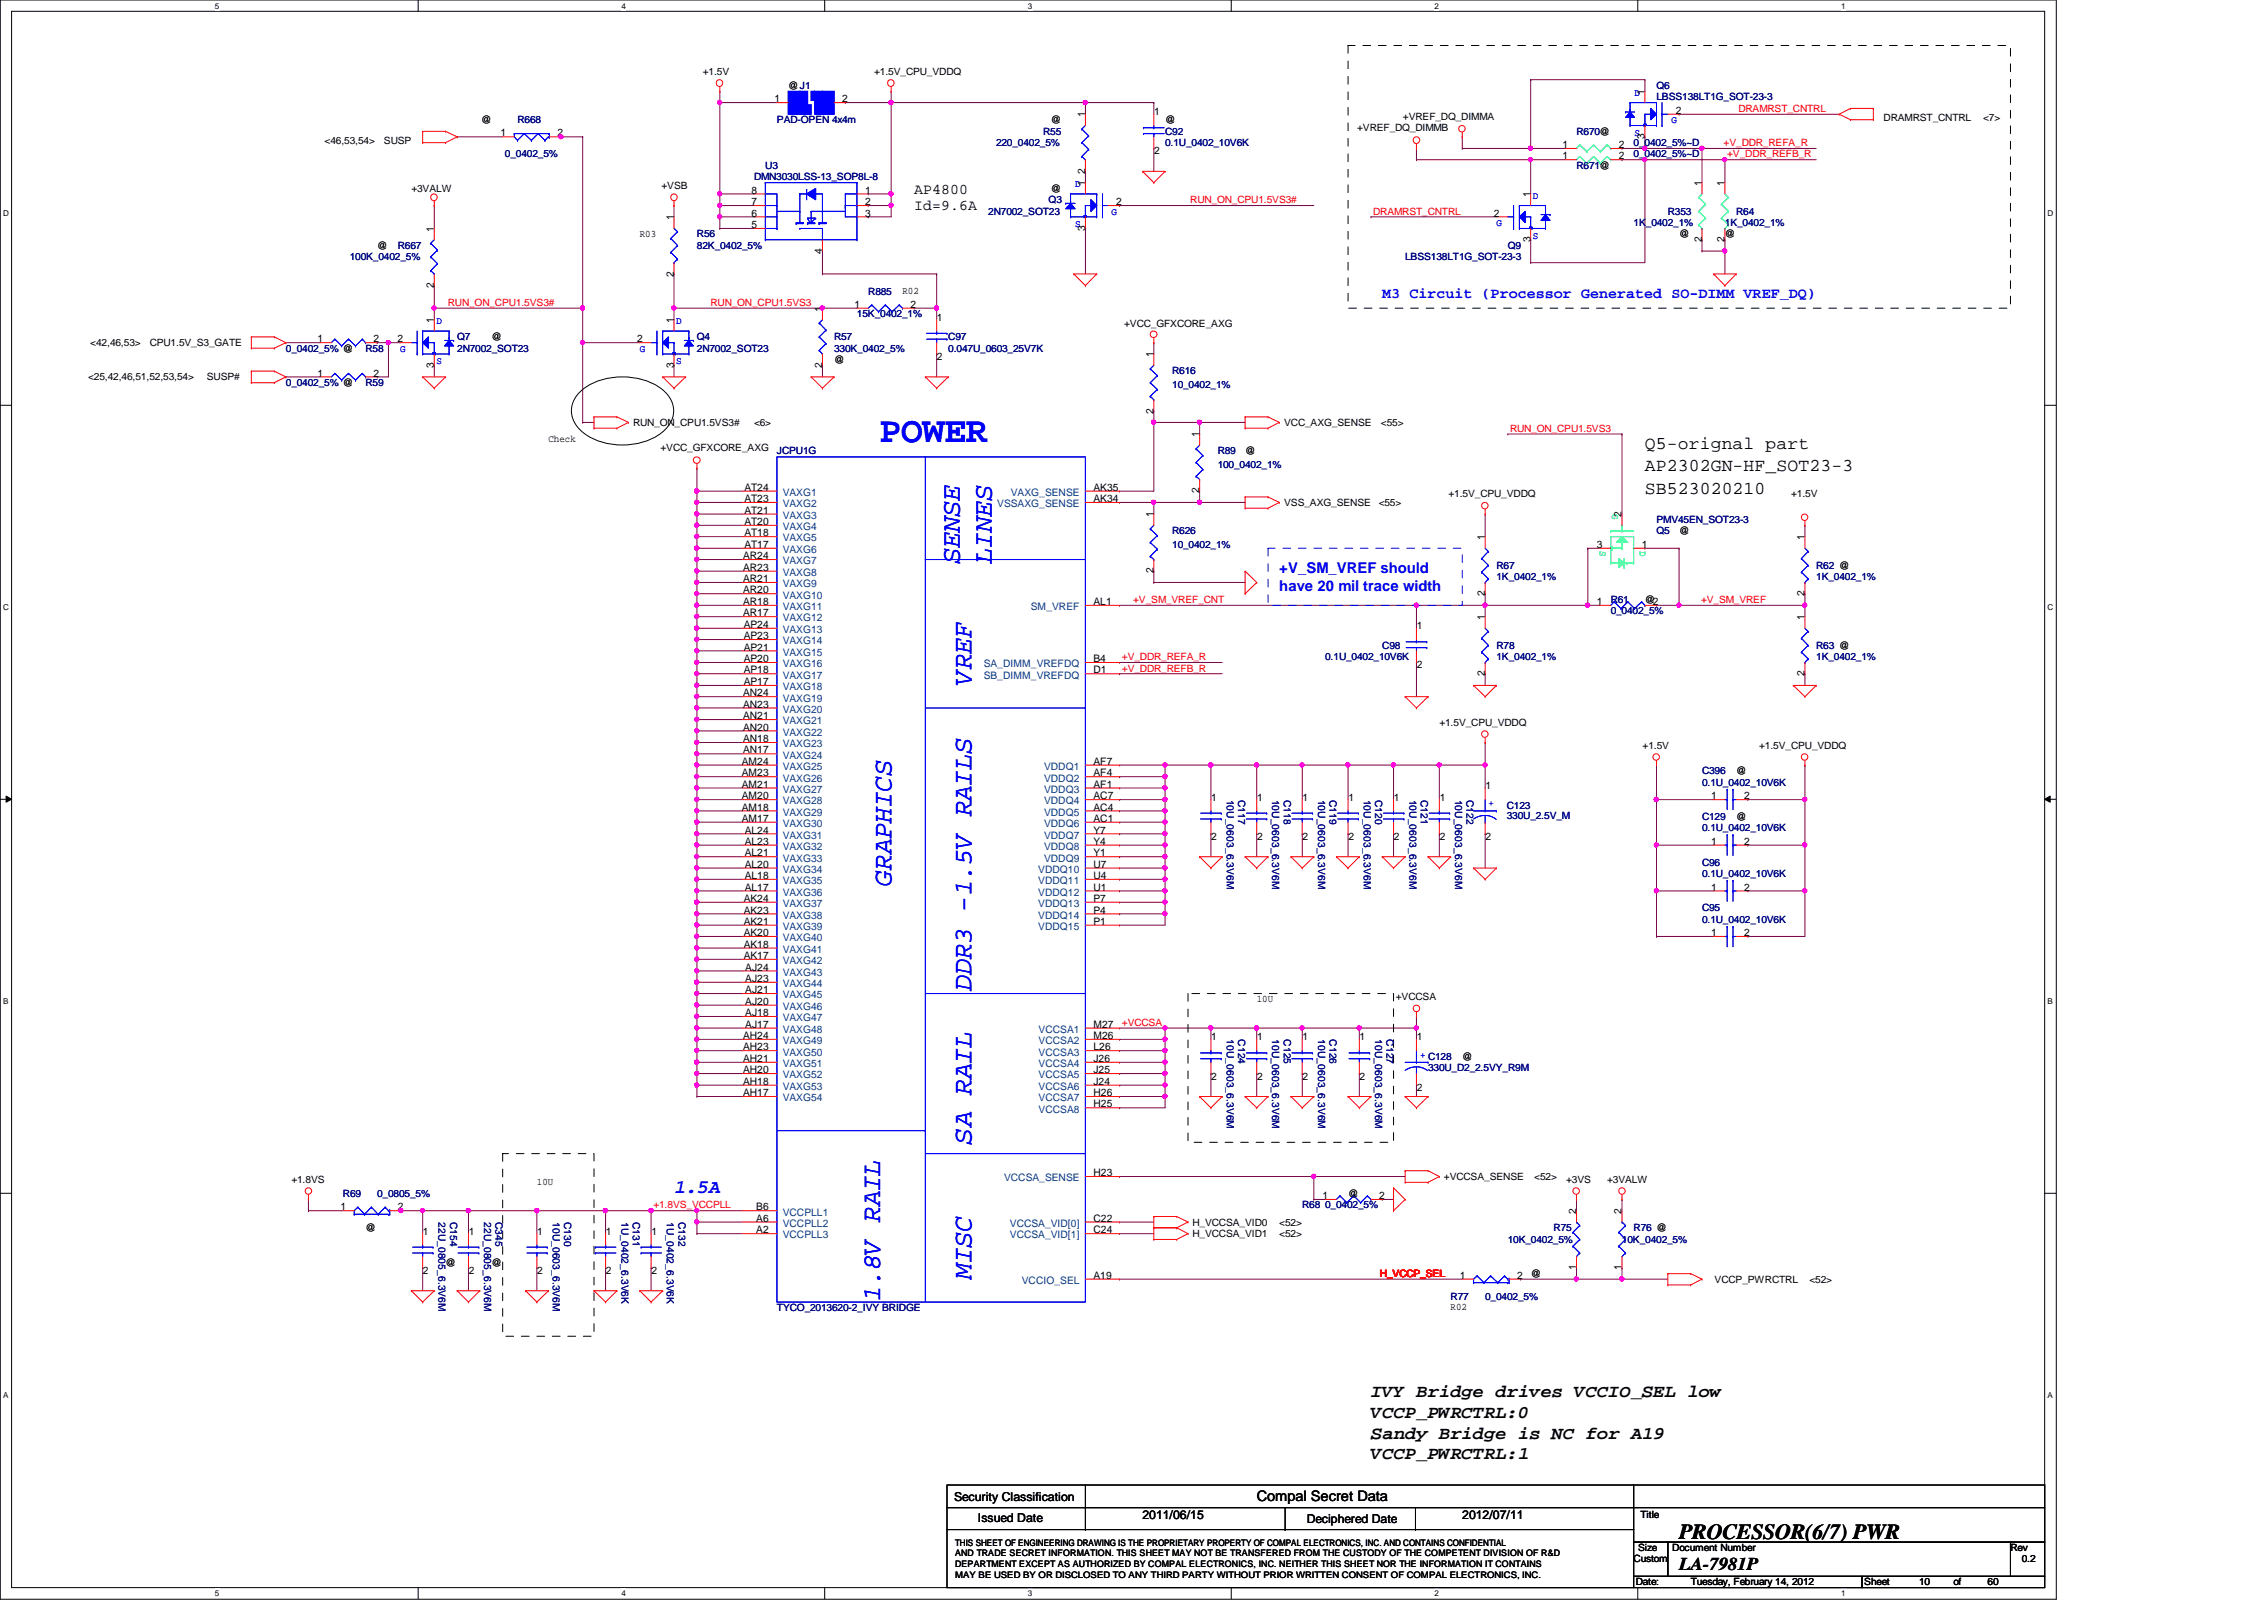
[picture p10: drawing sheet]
<svg xmlns="http://www.w3.org/2000/svg" width="297mm" height="210mm" viewBox="0 0 297 210" stroke-linecap="round" stroke-linejoin="round" font-family="sans-serif">
<defs><g id="words">
<text font-size="4.8" fill="#00f" x="115.4" y="58">POWER</text>
<g font-size="3.6" fill="#00f">
<text x="125.9" y="74" transform="rotate(-90 125.9 74)">SENSE</text>
<text x="130.1" y="74" transform="rotate(-90 130.1 74)">LINES</text>
<text x="127.5" y="89.9" transform="rotate(-90 127.5 89.9)">VREF</text>
<text x="117" y="116.3" transform="rotate(-90 117 116.3)">GRAPHICS</text>
<text x="127.5" y="130" transform="rotate(-90 127.5 130)">DDR3 -1.5V RAILS</text>
<text x="127.5" y="150.2" transform="rotate(-90 127.5 150.2)">SA RAIL</text>
<text x="127.5" y="167.8" transform="rotate(-90 127.5 167.8)">MISC</text>
<text x="115.5" y="170.8" transform="rotate(-90 115.5 170.8)">1.8V RAIL</text>
</g>
<text font-size="2.8" x="220.3" y="201.9">PROCESSOR(6/7) PWR</text>
<text font-size="2.5" fill="#00f" x="88.4" y="156.5">1.5A</text>
<g font-size="2.4">
<text x="215.8" y="58.8">Q5-orignal part</text>
<text x="215.8" y="61.8">AP2302GN-HF_SOT23-3</text>
<text x="215.8" y="64.8">SB523020210</text>
<text x="179.9" y="183.3">IVY Bridge drives VCCIO_SEL low</text>
<text x="179.9" y="186">VCCP_PWRCTRL:0</text>
<text x="179.9" y="188.7">Sandy Bridge is NC for A19</text>
<text x="179.9" y="191.4">VCCP_PWRCTRL:1</text>
<text x="220.3" y="206">LA-7981P</text>
</g>
<g font-size="1.9">
<text x="119.9" y="25.5">AP4800</text>
<text x="119.9" y="27.6">Id=9.6A</text>
<text x="164.9" y="196.9">Compal Secret Data</text>
</g>
<g font-size="1.9" fill="#00f">
<text x="181.4" y="39.1">M3 Circuit (Processor Generated SO-DIMM VREF_DQ)</text>
<text x="167.8" y="75.2">+V_SM_VREF should</text>
<text x="167.8" y="77.6">have 20 mil trace width</text>
</g>
<g font-size="1.6">
<text x="125.2" y="196.8">Security Classification</text>
<text x="128.3" y="199.7">Issued Date</text>
<text x="149.9" y="199.2">2011/06/15</text>
<text x="171.4" y="199.9">Deciphered Date</text>
<text x="191.9" y="199.2">2012/07/11</text>
</g>
<g font-size="1.4">
<text x="65.7" y="17.9">1</text>
<text x="73.1" y="17.9">2</text>
<text x="101.6" y="13.4">1</text>
<text x="110.5" y="13.4">2</text>
<text x="142.4" y="15.4" transform="rotate(-90 142.4 15.4)">1</text>
<text x="151.4" y="15.1">1</text>
<text x="215.8" y="12.4" transform="rotate(-90 215.8 12.4)">1</text>
<text x="219.9" y="14.9">2</text>
<text x="142.4" y="22.8" transform="rotate(-90 142.4 22.8)">2</text>
<text x="151.4" y="20.2">2</text>
<text x="205" y="19.4">1</text>
<text x="205" y="20.9">1</text>
<text x="212.4" y="19.4">2</text>
<text x="212.4" y="20.9">2</text>
<text x="215.8" y="18.3" transform="rotate(-90 215.8 18.3)">3</text>
<text x="88.4" y="28.9" transform="rotate(-90 88.4 28.9)">1</text>
<text x="98.6" y="28.4">6</text>
<text x="98.6" y="29.9">5</text>
<text x="98.6" y="26.9">7</text>
<text x="98.6" y="25.4">8</text>
<text x="113.5" y="28.4">3</text>
<text x="113.5" y="26.9">2</text>
<text x="113.5" y="25.4">1</text>
<text x="142.4" y="24.4" transform="rotate(-90 142.4 24.4)">1</text>
<text x="146.4" y="26.9">2</text>
<text x="196" y="28.4">2</text>
<text x="200.8" y="25.9" transform="rotate(-90 200.8 25.9)">1</text>
<text x="223.3" y="24.4" transform="rotate(-90 223.3 24.4)">1</text>
<text x="226.3" y="24.4" transform="rotate(-90 226.3 24.4)">1</text>
<text x="56.9" y="30.4" transform="rotate(-90 56.9 30.4)">1</text>
<text x="107.9" y="33.3" transform="rotate(-90 107.9 33.3)">4</text>
<text x="142.4" y="30.3" transform="rotate(-90 142.4 30.3)">3</text>
<text x="200.8" y="31.8" transform="rotate(-90 200.8 31.8)">3</text>
<text x="223.3" y="31.8" transform="rotate(-90 223.3 31.8)">2</text>
<text x="226.3" y="31.8" transform="rotate(-90 226.3 31.8)">2</text>
<text x="56.9" y="37.8" transform="rotate(-90 56.9 37.8)">2</text>
<text x="88.4" y="36.3" transform="rotate(-90 88.4 36.3)">2</text>
<text x="107.9" y="40.9" transform="rotate(-90 107.9 40.9)">1</text>
<text x="112.1" y="40.4">1</text>
<text x="119.5" y="40.4">2</text>
<text x="41.7" y="44.9">1</text>
<text x="49" y="44.9">2</text>
<text x="52.2" y="44.9">2</text>
<text x="56.9" y="42.4" transform="rotate(-90 56.9 42.4)">1</text>
<text x="83.6" y="44.9">2</text>
<text x="88.4" y="42.4" transform="rotate(-90 88.4 42.4)">1</text>
<text x="122.9" y="42.1">1</text>
<text x="122.9" y="47.2">2</text>
<text x="151.3" y="46.9" transform="rotate(-90 151.3 46.9)">1</text>
<text x="41.7" y="49.4">1</text>
<text x="49" y="49.4">2</text>
<text x="56.9" y="48.3" transform="rotate(-90 56.9 48.3)">3</text>
<text x="88.4" y="48.3" transform="rotate(-90 88.4 48.3)">3</text>
<text x="107.9" y="48.3" transform="rotate(-90 107.9 48.3)">2</text>
<text x="151.3" y="54.3" transform="rotate(-90 151.3 54.3)">2</text>
<text x="157.3" y="57.4" transform="rotate(-90 157.3 57.4)">1</text>
<text x="97.7" y="64.4">AT24</text>
<text x="97.7" y="65.9">AT23</text>
<text x="143.5" y="65.9">AK34</text>
<text x="143.5" y="64.4">AK35</text>
<text x="157.3" y="64.7" transform="rotate(-90 157.3 64.7)">2</text>
<text x="97.7" y="67.4">AT21</text>
<text x="97.7" y="68.9">AT20</text>
<text x="97.7" y="70.4">AT18</text>
<text x="97.7" y="71.9">AT17</text>
<text x="151.3" y="67.9" transform="rotate(-90 151.3 67.9)">1</text>
<text x="194.8" y="70.9" transform="rotate(-90 194.8 70.9)">1</text>
<text x="209.5" y="71.9">3</text>
<text x="212.8" y="67.9" transform="rotate(-90 212.8 67.9)">2</text>
<text x="215.4" y="71.9">1</text>
<text x="236.8" y="70.9" transform="rotate(-90 236.8 70.9)">1</text>
<text x="97.5" y="73.4">AR24</text>
<text x="97.5" y="74.9">AR23</text>
<text x="97.5" y="76.4">AR21</text>
<text x="97.5" y="77.9">AR20</text>
<text x="151.3" y="75.2" transform="rotate(-90 151.3 75.2)">2</text>
<text x="97.5" y="79.4">AR18</text>
<text x="97.5" y="80.9">AR17</text>
<text x="97.6" y="82.4">AP24</text>
<text x="97.6" y="83.9">AP23</text>
<text x="143.5" y="79.4">AL1</text>
<text x="185.9" y="82.5">1</text>
<text x="194.8" y="81.4" transform="rotate(-90 194.8 81.4)">1</text>
<text x="194.8" y="78.2" transform="rotate(-90 194.8 78.2)">2</text>
<text x="209.5" y="79.4">1</text>
<text x="236.8" y="81.4" transform="rotate(-90 236.8 81.4)">1</text>
<text x="236.8" y="78.2" transform="rotate(-90 236.8 78.2)">2</text>
<text x="97.6" y="85.3">AP21</text>
<text x="97.6" y="86.9">AP20</text>
<text x="97.6" y="88.3">AP18</text>
<text x="97.6" y="89.9">AP17</text>
<text x="143.5" y="86.9">B4</text>
<text x="143.5" y="88.3">D1</text>
<text x="185.9" y="87.7">2</text>
<text x="194.8" y="88.7" transform="rotate(-90 194.8 88.7)">2</text>
<text x="236.8" y="88.7" transform="rotate(-90 236.8 88.7)">2</text>
<text x="97.5" y="91.4">AN24</text>
<text x="97.5" y="92.8">AN23</text>
<text x="97.5" y="94.4">AN21</text>
<text x="97.5" y="95.8">AN20</text>
<text x="97.3" y="100.3">AM24</text>
<text x="97.3" y="101.9">AM23</text>
<text x="97.5" y="97.4">AN18</text>
<text x="97.5" y="98.8">AN17</text>
<text x="143.5" y="100.3">AF7</text>
<text x="143.5" y="101.9">AF4</text>
<text x="97.3" y="103.3">AM21</text>
<text x="97.3" y="104.9">AM20</text>
<text x="97.3" y="106.3">AM18</text>
<text x="97.3" y="107.8">AM17</text>
<text x="143.5" y="103.3">AF1</text>
<text x="143.5" y="104.9">AC7</text>
<text x="143.5" y="106.3">AC4</text>
<text x="143.5" y="107.8">AC1</text>
<text x="158.9" y="105">1</text>
<text x="164.9" y="105">1</text>
<text x="170.9" y="105">1</text>
<text x="176.9" y="105">1</text>
<text x="182.9" y="105">1</text>
<text x="188.9" y="105">1</text>
<text x="194.9" y="103.5">1</text>
<text x="224.5" y="104.9">1</text>
<text x="228.9" y="104.9">2</text>
<text x="97.7" y="109.3">AL24</text>
<text x="97.7" y="110.8">AL23</text>
<text x="97.7" y="112.4">AL21</text>
<text x="97.7" y="113.8">AL20</text>
<text x="143.5" y="109.3">Y7</text>
<text x="143.5" y="110.8">Y4</text>
<text x="143.5" y="112.4">Y1</text>
<text x="143.5" y="113.8">U7</text>
<text x="158.9" y="110.2">2</text>
<text x="164.9" y="110.2">2</text>
<text x="170.9" y="110.2">2</text>
<text x="176.9" y="110.2">2</text>
<text x="182.9" y="110.2">2</text>
<text x="188.9" y="110.2">2</text>
<text x="194.9" y="110.2">2</text>
<text x="224.5" y="110.8">1</text>
<text x="228.9" y="110.8">2</text>
<text x="97.6" y="118.3">AK24</text>
<text x="97.6" y="119.8">AK23</text>
<text x="97.7" y="115.3">AL18</text>
<text x="97.7" y="116.8">AL17</text>
<text x="143.5" y="115.3">U4</text>
<text x="143.5" y="116.8">U1</text>
<text x="143.5" y="118.3">P7</text>
<text x="143.5" y="119.8">P4</text>
<text x="224.5" y="116.8">1</text>
<text x="228.9" y="116.8">2</text>
<text x="97.6" y="121.3">AK21</text>
<text x="97.6" y="122.8">AK20</text>
<text x="97.6" y="124.3">AK18</text>
<text x="97.6" y="125.8">AK17</text>
<text x="143.5" y="121.3">P1</text>
<text x="224.5" y="122.8">1</text>
<text x="228.9" y="122.8">2</text>
<text x="97.8" y="127.3">AJ24</text>
<text x="97.8" y="128.8">AJ23</text>
<text x="97.8" y="130.3">AJ21</text>
<text x="97.8" y="131.8">AJ20</text>
<text x="97.5" y="136.3">AH24</text>
<text x="97.5" y="137.8">AH23</text>
<text x="97.8" y="133.3">AJ18</text>
<text x="97.8" y="134.8">AJ17</text>
<text x="143.5" y="134.8">M27</text>
<text x="143.5" y="136.3">M26</text>
<text x="143.5" y="137.8">L26</text>
<text x="158.9" y="136.5">1</text>
<text x="164.9" y="136.5">1</text>
<text x="170.9" y="136.5">1</text>
<text x="178.4" y="136.5">1</text>
<text x="185.9" y="136.5">1</text>
<text x="97.5" y="139.3">AH21</text>
<text x="97.5" y="140.8">AH20</text>
<text x="97.5" y="142.3">AH18</text>
<text x="97.5" y="143.8">AH17</text>
<text x="143.5" y="139.3">J26</text>
<text x="143.5" y="140.8">J25</text>
<text x="143.5" y="142.3">J24</text>
<text x="143.5" y="143.8">H26</text>
<text x="158.9" y="141.6">2</text>
<text x="164.9" y="141.6">2</text>
<text x="170.9" y="141.6">2</text>
<text x="178.4" y="141.6">2</text>
<text x="185.9" y="143.1">2</text>
<text x="143.5" y="145.3">H25</text>
<text x="143.5" y="154.3">H23</text>
<text x="44.7" y="158.8">1</text>
<text x="52.2" y="158.8">2</text>
<text x="55.5" y="162">1</text>
<text x="61.5" y="162">1</text>
<text x="70.5" y="162">1</text>
<text x="79.5" y="162">1</text>
<text x="85.5" y="162">1</text>
<text x="99.2" y="158.8">B6</text>
<text x="99.2" y="160.3">A6</text>
<text x="99.2" y="161.8">A2</text>
<text x="143.5" y="161.8">C24</text>
<text x="143.5" y="160.3">C22</text>
<text x="173.5" y="157.3">1</text>
<text x="180.9" y="157.3">2</text>
<text x="206.8" y="159.3" transform="rotate(-90 206.8 159.3)">2</text>
<text x="212.8" y="159.3" transform="rotate(-90 212.8 159.3)">2</text>
<text x="55.5" y="167.1">2</text>
<text x="61.5" y="167.1">2</text>
<text x="70.5" y="167.1">2</text>
<text x="79.5" y="167.1">2</text>
<text x="85.5" y="167.1">2</text>
<text x="143.5" y="167.8">A19</text>
<text x="191.5" y="167.8">1</text>
<text x="199" y="167.8">2</text>
<text x="206.8" y="166.7" transform="rotate(-90 206.8 166.7)">1</text>
<text x="212.8" y="166.7" transform="rotate(-90 212.8 166.7)">1</text>
</g>
<g font-size="1.4" fill="#004080">
<text x="102.7" y="65.1">VAXG1</text>
<text x="132.6" y="65.1">VAXG_SENSE</text>
<text x="102.7" y="66.5">VAXG2</text>
<text x="102.7" y="68.1">VAXG3</text>
<text x="102.7" y="69.6">VAXG4</text>
<text x="102.7" y="71">VAXG5</text>
<text x="130.8" y="66.5">VSSAXG_SENSE</text>
<text x="102.7" y="72.6">VAXG6</text>
<text x="102.7" y="74">VAXG7</text>
<text x="102.7" y="75.6">VAXG8</text>
<text x="102.7" y="77">VAXG9</text>
<text x="102.7" y="78.5">VAXG10</text>
<text x="102.7" y="80.1">VAXG11</text>
<text x="102.7" y="81.5">VAXG12</text>
<text x="102.7" y="83.1">VAXG13</text>
<text x="135.3" y="80.1">SM_VREF</text>
<text x="102.7" y="84.5">VAXG14</text>
<text x="102.7" y="86">VAXG15</text>
<text x="102.7" y="87.5">VAXG16</text>
<text x="102.7" y="89">VAXG17</text>
<text x="129.1" y="87.5">SA_DIMM_VREFDQ</text>
<text x="129.1" y="89">SB_DIMM_VREFDQ</text>
<text x="102.7" y="90.6">VAXG18</text>
<text x="102.7" y="92">VAXG19</text>
<text x="102.7" y="93.5">VAXG20</text>
<text x="102.7" y="95">VAXG21</text>
<text x="102.7" y="96.5">VAXG22</text>
<text x="102.7" y="98">VAXG23</text>
<text x="102.7" y="99.5">VAXG24</text>
<text x="102.7" y="101">VAXG25</text>
<text x="137" y="101">VDDQ1</text>
<text x="102.7" y="102.5">VAXG26</text>
<text x="102.7" y="104">VAXG27</text>
<text x="102.7" y="105.5">VAXG28</text>
<text x="102.7" y="107">VAXG29</text>
<text x="137" y="102.5">VDDQ2</text>
<text x="137" y="104">VDDQ3</text>
<text x="137" y="105.5">VDDQ4</text>
<text x="137" y="107">VDDQ5</text>
<text x="102.7" y="108.5">VAXG30</text>
<text x="102.7" y="110">VAXG31</text>
<text x="102.7" y="111.5">VAXG32</text>
<text x="102.7" y="113">VAXG33</text>
<text x="137" y="108.5">VDDQ6</text>
<text x="137" y="110">VDDQ7</text>
<text x="137" y="111.5">VDDQ8</text>
<text x="137" y="113">VDDQ9</text>
<text x="102.7" y="114.5">VAXG34</text>
<text x="102.7" y="116">VAXG35</text>
<text x="102.7" y="117.5">VAXG36</text>
<text x="102.7" y="119">VAXG37</text>
<text x="136.2" y="116">VDDQ11</text>
<text x="136.2" y="117.5">VDDQ12</text>
<text x="136.2" y="119">VDDQ13</text>
<text x="136.2" y="114.5">VDDQ10</text>
<text x="102.7" y="120.5">VAXG38</text>
<text x="102.7" y="122">VAXG39</text>
<text x="102.7" y="123.5">VAXG40</text>
<text x="102.7" y="125">VAXG41</text>
<text x="136.2" y="120.5">VDDQ14</text>
<text x="136.2" y="122">VDDQ15</text>
<text x="102.7" y="126.5">VAXG42</text>
<text x="102.7" y="128">VAXG43</text>
<text x="102.7" y="129.5">VAXG44</text>
<text x="102.7" y="131">VAXG45</text>
<text x="102.7" y="132.5">VAXG46</text>
<text x="102.7" y="134">VAXG47</text>
<text x="102.7" y="135.5">VAXG48</text>
<text x="102.7" y="137">VAXG49</text>
<text x="136.3" y="135.5">VCCSA1</text>
<text x="136.3" y="137">VCCSA2</text>
<text x="102.7" y="138.5">VAXG50</text>
<text x="102.7" y="140">VAXG51</text>
<text x="102.7" y="141.5">VAXG52</text>
<text x="102.7" y="143">VAXG53</text>
<text x="136.3" y="138.5">VCCSA3</text>
<text x="136.3" y="140">VCCSA4</text>
<text x="136.3" y="141.5">VCCSA5</text>
<text x="136.3" y="143">VCCSA6</text>
<text x="102.7" y="144.5">VAXG54</text>
<text x="136.3" y="144.5">VCCSA7</text>
<text x="136.3" y="146">VCCSA8</text>
<text x="131.7" y="155">VCCSA_SENSE</text>
<text x="102.7" y="159.5">VCCPLL1</text>
<text x="102.7" y="161">VCCPLL2</text>
<text x="132.5" y="161">VCCSA_VID[0]</text>
<text x="102.7" y="162.5">VCCPLL3</text>
<text x="132.5" y="162.5">VCCSA_VID[1]</text>
<text x="134.1" y="168.4">VCCIO_SEL</text>
</g>
<g font-size="1.3">
<text x="92.2" y="9.9">+1.5V</text>
<text x="103.4" y="11.6">@J1</text>
<text x="114.7" y="9.9">+1.5V_CPU_VDDQ</text>
<text x="63.1" y="16.2">@</text>
<text x="137.9" y="16.2">@</text>
<text x="152.9" y="16.2">@</text>
<text x="178.1" y="17.2">+VREF_DQ_DIMMB</text>
<text x="184.1" y="15.7">+VREF_DQ_DIMMA</text>
<text x="247.1" y="15.9">DRAMRST_CNTRL</text>
<text x="260.2" y="15.9">&lt;7&gt;</text>
<text x="42.6" y="18.8">&lt;46,53,54&gt;</text>
<text x="50.4" y="18.8">SUSP</text>
<text x="54" y="25.1">+3VALW</text>
<text x="86.8" y="24.8">+VSB</text>
<text x="137.9" y="25.1">@</text>
<text x="49.5" y="32.6">@</text>
<text x="83.9" y="31">R03</text>
<text x="220.3" y="31.2">@</text>
<text x="226.3" y="31.2">@</text>
<text x="118.4" y="38.5">R02</text>
<text x="11.9" y="45.4">&lt;42,46,53&gt;</text>
<text x="19.6" y="45.4">CPU1.5V_S3_GATE</text>
<text x="64.5" y="44.6">@</text>
<text x="109.4" y="47.6">@</text>
<text x="147.5" y="42.8">+VCC_GFXCORE_AXG</text>
<text x="11.6" y="49.9">&lt;25,42,46,51,52,53,54&gt;</text>
<text x="27.1" y="49.9">SUSP#</text>
<text x="72" y="58">Check</text>
<text x="83.1" y="55.9">RUN_ON_CPU1.5VS3#</text>
<text x="86.7" y="59.2">+VCC_GFXCORE_AXG</text>
<text x="98.9" y="55.9">&lt;6&gt;</text>
<text x="163.4" y="59.6">@</text>
<text x="168.5" y="55.9">VCC_AXG_SENSE</text>
<text x="181.2" y="55.9">&lt;55&gt;</text>
<text x="190" y="65.2">+1.5V_CPU_VDDQ</text>
<text x="235" y="65.2">+1.5V</text>
<text x="168.5" y="66.4">VSS_AXG_SENSE</text>
<text x="180.9" y="66.4">&lt;55&gt;</text>
<text x="220.3" y="70.1">@</text>
<text x="215.8" y="79.1">@2</text>
<text x="188.8" y="95.3">+1.5V_CPU_VDDQ</text>
<text x="215.5" y="98.3">+1.5V</text>
<text x="227.8" y="101.6">@</text>
<text x="230.8" y="98.3">+1.5V_CPU_VDDQ</text>
<text x="227.8" y="107.6">@</text>
<text x="164.9" y="131.4">10U</text>
<text x="183.1" y="131.2">+VCCSA</text>
<text x="191.9" y="139">@</text>
<text x="38.2" y="155.2">+1.8VS</text>
<text x="70.4" y="155.4">10U</text>
<text x="189.4" y="154.8">+VCCSA_SENSE</text>
<text x="201.3" y="154.8">&lt;52&gt;</text>
<text x="205.5" y="155.2">+3VS</text>
<text x="210.9" y="155.2">+3VALW</text>
<text x="48" y="161.5">@</text>
<text x="156.5" y="160.8">H_VCCSA_VID0</text>
<text x="167.8" y="160.8">&lt;52&gt;</text>
<text x="176.9" y="157">@</text>
<text x="58.5" y="166">@</text>
<text x="64.5" y="166">@</text>
<text x="156.5" y="162.3">H_VCCSA_VID1</text>
<text x="167.8" y="162.3">&lt;52&gt;</text>
<text x="200.8" y="167.5">@</text>
<text x="190.3" y="171.9">R02</text>
<text x="225" y="168.3">VCCP_PWRCTRL</text>
<text x="237.4" y="168.3">&lt;52&gt;</text>
<text x="214.9" y="203.5">Size</text>
<text x="215.2" y="199.1">Title</text>
<text x="219.4" y="203.5">Document Number</text>
<text x="263.8" y="203.5">Rev</text>
<text x="214.3" y="205">Custom</text>
<text x="214.6" y="208">Date:</text>
<text x="221.8" y="208">Tuesday, February 14, 2012</text>
<text x="244.6" y="208">Sheet</text>
<text x="251.8" y="208">10</text>
<text x="256.3" y="208">of</text>
<text x="260.8" y="208">60</text>
<text x="265.3" y="205">0.2</text>
</g>
<g font-size="1.3" fill="#000080">
<text x="217.3" y="11.6">Q6</text>
<text x="67.9" y="16.2">R668</text>
<text x="101.9" y="16.2">PAD-OPEN 4x4m</text>
<text x="136.9" y="17.7">R55</text>
<text x="152.9" y="17.7">C92</text>
<text x="206.8" y="17.7">R670@</text>
<text x="217.3" y="13.2">LBSS138LT1G_SOT-23-3</text>
<text x="66.2" y="20.7">0_0402_5%</text>
<text x="98.9" y="23.7">DMN3030LSS-13_SOP8L-8</text>
<text x="100.4" y="22.1">U3</text>
<text x="130.7" y="19.1">220_0402_5%</text>
<text x="152.9" y="19.1">0.1U_0402_10V6K</text>
<text x="206.8" y="22.1">R671@</text>
<text x="214.3" y="19.1">0_0402_5%~D</text>
<text x="214.3" y="20.7">0_0402_5%~D</text>
<text x="129.7" y="28.2">2N7002_SOT23</text>
<text x="137.6" y="26.6">Q3</text>
<text x="214.3" y="29.6">1K_0402_1%</text>
<text x="218.8" y="28.2">R353</text>
<text x="226.3" y="29.6">1K_0402_1%</text>
<text x="227.8" y="28.2">R64</text>
<text x="45.9" y="34.1">100K_0402_5%</text>
<text x="52.2" y="32.6">R667</text>
<text x="91.4" y="31.2">R56</text>
<text x="91.4" y="32.6">82K_0402_5%</text>
<text x="184.4" y="34.1">LBSS138LT1G_SOT-23-3</text>
<text x="197.8" y="32.6">Q9</text>
<text x="112.4" y="41.6">15K_0402_1%</text>
<text x="113.9" y="38.7">R885</text>
<text x="37.5" y="46.1">0_0402_5% @</text>
<text x="48" y="46.1">R58</text>
<text x="60" y="44.6">Q7</text>
<text x="60" y="46.1">2N7002_SOT23</text>
<text x="91.4" y="44.6">Q4</text>
<text x="91.4" y="46.1">2N7002_SOT23</text>
<text x="109.4" y="44.6">R57</text>
<text x="109.4" y="46.1">330K_0402_5%</text>
<text x="124.4" y="44.6">C97</text>
<text x="124.4" y="46.1">0.047U_0603_25V7K</text>
<text x="37.5" y="50.6">0_0402_5% @</text>
<text x="48" y="50.6">R59</text>
<text x="153.8" y="49.1">R616</text>
<text x="153.8" y="50.9">10_0402_1%</text>
<text x="101.9" y="59.6">JCPU1G</text>
<text x="159.8" y="59.6">R89</text>
<text x="159.8" y="61.4">100_0402_1%</text>
<text x="153.8" y="70.1">R626</text>
<text x="153.8" y="71.9">10_0402_1%</text>
<text x="217.3" y="70.1">Q5</text>
<text x="217.3" y="68.6">PMV45EN_SOT23-3</text>
<text x="196.3" y="74.6">R67</text>
<text x="196.3" y="76.1">1K_0402_1%</text>
<text x="238.3" y="74.6">R62 @</text>
<text x="238.3" y="76.1">1K_0402_1%</text>
<text x="211.3" y="79.1">R61</text>
<text x="211.3" y="80.6">0_0402_5%</text>
<text x="173.9" y="86.6">0.1U_0402_10V6K</text>
<text x="181.4" y="85.1">C98</text>
<text x="196.3" y="85.1">R78</text>
<text x="196.3" y="86.6">1K_0402_1%</text>
<text x="238.3" y="85.1">R63 @</text>
<text x="238.3" y="86.6">1K_0402_1%</text>
<text x="223.3" y="101.6">C396</text>
<text x="160.9" y="104.9" transform="rotate(90 160.9 104.9)">10U_0603_6.3V6M</text>
<text x="162.4" y="104.9" transform="rotate(90 162.4 104.9)">C117</text>
<text x="166.9" y="104.9" transform="rotate(90 166.9 104.9)">10U_0603_6.3V6M</text>
<text x="168.4" y="104.9" transform="rotate(90 168.4 104.9)">C118</text>
<text x="172.9" y="104.9" transform="rotate(90 172.9 104.9)">10U_0603_6.3V6M</text>
<text x="174.4" y="104.9" transform="rotate(90 174.4 104.9)">C119</text>
<text x="178.9" y="104.9" transform="rotate(90 178.9 104.9)">10U_0603_6.3V6M</text>
<text x="180.4" y="104.9" transform="rotate(90 180.4 104.9)">C120</text>
<text x="184.9" y="104.9" transform="rotate(90 184.9 104.9)">10U_0603_6.3V6M</text>
<text x="186.4" y="104.9" transform="rotate(90 186.4 104.9)">C121</text>
<text x="190.9" y="104.9" transform="rotate(90 190.9 104.9)">10U_0603_6.3V6M</text>
<text x="192.4" y="104.9" transform="rotate(90 192.4 104.9)">C122</text>
<text x="197.7" y="106.1">C123</text>
<text x="197.7" y="107.4">330U_2.5V_M</text>
<text x="223.3" y="103.1">0.1U_0402_10V6K</text>
<text x="223.3" y="107.6">C129</text>
<text x="223.3" y="109.1">0.1U_0402_10V6K</text>
<text x="223.3" y="113.6">C96</text>
<text x="223.3" y="119.5">C95</text>
<text x="223.3" y="115.1">0.1U_0402_10V6K</text>
<text x="223.3" y="121.1">0.1U_0402_10V6K</text>
<text x="160.9" y="136.4" transform="rotate(90 160.9 136.4)">10U_0603_6.3V6M</text>
<text x="162.4" y="136.4" transform="rotate(90 162.4 136.4)">C124</text>
<text x="166.9" y="136.4" transform="rotate(90 166.9 136.4)">10U_0603_6.3V6M</text>
<text x="168.4" y="136.4" transform="rotate(90 168.4 136.4)">C125</text>
<text x="172.9" y="136.4" transform="rotate(90 172.9 136.4)">10U_0603_6.3V6M</text>
<text x="174.4" y="136.4" transform="rotate(90 174.4 136.4)">C126</text>
<text x="180.4" y="136.4" transform="rotate(90 180.4 136.4)">10U_0603_6.3V6M</text>
<text x="181.9" y="136.4" transform="rotate(90 181.9 136.4)">C127</text>
<text x="187.4" y="140.5">330U_D2_2.5VY_R9M</text>
<text x="45" y="157">R69</text>
<text x="49.5" y="157">0_0805_5%</text>
<text x="57.5" y="160.3" transform="rotate(90 57.5 160.3)">22U_0805_6.3V6M</text>
<text x="59.1" y="160.3" transform="rotate(90 59.1 160.3)">C154</text>
<text x="63.5" y="160.3" transform="rotate(90 63.5 160.3)">22U_0805_6.3V6M</text>
<text x="65" y="160.3" transform="rotate(90 65 160.3)">C345</text>
<text x="72.5" y="160.3" transform="rotate(90 72.5 160.3)">10U_0603_6.3V6M</text>
<text x="74" y="160.3" transform="rotate(90 74 160.3)">C130</text>
<text x="81.5" y="160.3" transform="rotate(90 81.5 160.3)">1U_0402_6.3V6K</text>
<text x="83" y="160.3" transform="rotate(90 83 160.3)">C131</text>
<text x="87.5" y="160.3" transform="rotate(90 87.5 160.3)">1U_0402_6.3V6K</text>
<text x="89" y="160.3" transform="rotate(90 89 160.3)">C132</text>
<text x="170.9" y="158.5">R68 0_0402_5%</text>
<text x="203.8" y="161.5">R75</text>
<text x="214.3" y="161.5">R76 @</text>
<text x="197.8" y="163">10K_0402_5%</text>
<text x="212.8" y="163">10K_0402_5%</text>
<text x="101.9" y="172">TYCO_2013620-2_IVY BRIDGE</text>
<text x="190.3" y="170.5">R77</text>
<text x="194.9" y="170.5">0_0402_5%</text>
</g>
<g font-size="1.3" fill="#00f">
<text x="214.5" y="12.6">D</text>
<text x="214.5" y="17.8">S</text>
<text x="219.3" y="16.2">G</text>
<text x="141.1" y="24.6">D</text>
<text x="141.1" y="29.8">S</text>
<text x="145.8" y="28.2">G</text>
<text x="196.3" y="29.7">G</text>
<text x="201.1" y="26.1">D</text>
<text x="201.1" y="31.3">S</text>
<text x="52.5" y="46.1">G</text>
<text x="57.3" y="42.5">D</text>
<text x="57.3" y="47.8">S</text>
<text x="83.9" y="46.1">G</text>
<text x="88.7" y="42.5">D</text>
<text x="88.7" y="47.8">S</text>
<text x="195.3" y="105.8">+</text>
<text x="186.3" y="138.8">+ C128</text>
</g>
<g font-size="1.3" fill="#f00">
<text x="228.1" y="14.7">DRAMRST_CNTRL</text>
<text x="226.1" y="19.2">+V_DDR_REFA_R</text>
<text x="226.6" y="20.7">+V_DDR_REFB_R</text>
<text x="156.2" y="26.7">RUN_ON_CPU1.5VS3#</text>
<text x="180.2" y="28.2">DRAMRST_CNTRL</text>
<text x="58.8" y="40.1">RUN_ON_CPU1.5VS3#</text>
<text x="93.2" y="40.1">RUN_ON_CPU1.5VS3</text>
<text x="198.1" y="56.6">RUN_ON_CPU1.5VS3</text>
<text x="148.7" y="79.1">+V_SM_VREF_CNT</text>
<text x="223.2" y="79.1">+V_SM_VREF</text>
<text x="147.2" y="88.1">+V_DDR_REFB_R</text>
<text x="147.2" y="86.6">+V_DDR_REFA_R</text>
<text x="147.2" y="134.6">+VCCSA</text>
<text x="85.7" y="158.5">+1.8VS_VCCPLL</text>
<text x="181.1" y="167.5">H_VCCP_SEL</text>
</g>
<g font-size="1.3" fill="#00ff80">
<text x="211.5" y="67.4" transform="rotate(90 211.5 67.4)">G</text>
<text x="209.9" y="72.2" transform="rotate(90 209.9 72.2)">S</text>
<text x="215.1" y="72.2" transform="rotate(90 215.1 72.2)">D</text>
</g>
<g font-size="1.2">
<text x="125.3" y="202.8">THIS SHEET OF ENGINEERING DRAWING IS THE PROPRIETARY PROPERTY OF COMPAL ELECTRONICS, INC. AND CONTAINS CONFIDENTIAL</text>
<text x="125.3" y="204.2">AND TRADE SECRET INFORMATION. THIS SHEET MAY NOT BE TRANSFERED FROM THE CUSTODY OF THE COMPETENT DIVISION OF R&amp;D</text>
<text x="125.3" y="205.6">DEPARTMENT EXCEPT AS AUTHORIZED BY COMPAL ELECTRONICS, INC. NEITHER THIS SHEET NOR THE INFORMATION IT CONTAINS</text>
<text x="125.3" y="207">MAY BE USED BY OR DISCLOSED TO ANY THIRD PARTY WITHOUT PRIOR WRITTEN CONSENT OF COMPAL ELECTRONICS, INC.</text>
</g>
<g font-size="1.1">
<text x="28.2" y="1.1">5</text>
<text x="81.5" y="1.1">4</text>
<text x="134.9" y="1.1">3</text>
<text x="188.2" y="1.1">2</text>
<text x="241.6" y="1.1">1</text>
<text x=".4" y="28.3">D</text>
<text x="268.6" y="28.3">D</text>
<text x=".4" y="80">C</text>
<text x="268.6" y="80">C</text>
<text x=".4" y="131.7">B</text>
<text x="268.6" y="131.7">B</text>
<text x=".4" y="183.3">A</text>
<text x="268.6" y="183.3">A</text>
<text x="28.2" y="209.4">5</text>
<text x="81.5" y="209.4">4</text>
<text x="134.9" y="209.4">3</text>
<text x="188.2" y="209.4">2</text>
<text x="241.6" y="209.4">1</text>
</g>
</g></defs>
<path d="M0 0h269.8v209.8h-269.8zM1.5 1.5h266.8v206.8h-266.8z" fill="none" stroke="#000" stroke-width=".13"/>
<g fill="#fff">
<path d="M28.2 .2h.6v1.2h-.6z"/>
<path d="M28.2 208.4h.6v1.2h-.6z"/>
</g>
<path d="M54.9 0v1.5M54.9 208.3v1.5" fill="none" stroke="#000" stroke-width=".13"/>
<g fill="#fff">
<path d="M81.5 .2h.6v1.2h-.6z"/>
<path d="M81.5 208.4h.6v1.2h-.6z"/>
</g>
<path d="M108.2 0v1.5M108.2 208.3v1.5" fill="none" stroke="#000" stroke-width=".13"/>
<g fill="#fff">
<path d="M134.9 .2h.6v1.2h-.6z"/>
<path d="M134.9 208.4h.6v1.2h-.6z"/>
</g>
<path d="M161.5 0v1.5M161.5 208.3v1.5" fill="none" stroke="#000" stroke-width=".13"/>
<g fill="#fff">
<path d="M188.2 .2h.6v1.2h-.6z"/>
<path d="M188.2 208.4h.6v1.2h-.6z"/>
</g>
<path d="M214.9 0v1.5M214.9 208.3v1.5" fill="none" stroke="#000" stroke-width=".13"/>
<g fill="#fff">
<path d="M241.6 .2h.5v1.2h-.5z"/>
<path d="M241.6 208.4h.5v1.2h-.5z"/>
<path d="M.4 27.3h.8v1.2h-.8z"/>
<path d="M268.6 27.3h.8v1.2h-.8z"/>
<path d="M.4 79h.8v1.2h-.8z"/>
<path d="M268.6 79h.8v1.2h-.8z"/>
</g>
<path d="M0 53.2h1.5M268.3 53.2h1.4" fill="none" stroke="#000" stroke-width=".13"/>
<g fill="#fff">
<path d="M.4 130.7h.7v1.2h-.7z"/>
<path d="M268.6 130.7h.8v1.2h-.8z"/>
</g>
<path d="M0 104.9h1.5M.8 104.4l.7 .5-.7 .3zM268.3 104.9l.7-.5v.8zM268.3 104.9h1.4" fill="none" stroke="#000" stroke-width=".13"/>
<path d="M.8 104.4l.7 .5-.7 .3zM268.3 104.9l.7-.5v.8z" fill="#000"/>
<g fill="#fff">
<path d="M.4 182.4h.7v1.2h-.7z"/>
<path d="M268.6 182.4h.8v1.2h-.8z"/>
</g>
<path d="M0 156.5h1.5M268.3 156.5h1.4" fill="none" stroke="#000" stroke-width=".13"/>
<path d="M152.9 112.4h.1M152.9 112.4v1.5" fill="none" stroke="#800040" stroke-width=".13"/>
<circle cx="152.8" cy="112.4" r=".29" fill="#f0f"/>
<circle cx="152.8" cy="112.4" r=".29" fill="none" stroke="#f0f" stroke-width=".13"/>
<path d="M164.9 100.4h.1M164.9 100.4h6M170.9 109.4h.1M170.9 100.4h.1M170.9 100.4v4.5M170.9 109.4v3M194.9 109.4h.1M194.9 109.4v4.5" fill="none" stroke="#800040" stroke-width=".13"/>
<circle cx="170.8" cy="100.3" r=".29" fill="#f0f"/>
<circle cx="170.8" cy="100.3" r=".29" fill="none" stroke="#f0f" stroke-width=".13"/>
<path d="M188.8 100.4h.1M188.8 100.4v4.5" fill="none" stroke="#800040" stroke-width=".13"/>
<circle cx="188.8" cy="100.3" r=".29" fill="#f0f"/>
<circle cx="188.8" cy="100.3" r=".29" fill="none" stroke="#f0f" stroke-width=".13"/>
<path d="M170.9 100.4h.1M170.9 100.4h6M176.9 100.4h.1M176.9 100.4v4.5M188.8 109.4h.1M188.8 100.4h.1M188.8 109.4v3M188.8 100.4h6.1" fill="none" stroke="#800040" stroke-width=".13"/>
<circle cx="176.8" cy="100.3" r=".29" fill="#f0f"/>
<circle cx="176.8" cy="100.3" r=".29" fill="none" stroke="#f0f" stroke-width=".13"/>
<g fill="none" stroke="#800040" stroke-width=".13">
<path d="M146.9 103.4h.1M146.9 107.9h.1M146.9 109.4h.1M146.9 101.9h.1M146.9 110.9h.1M146.9 113.9h.1M146.9 103.4h6M146.9 107.9h6M146.9 109.4h6M146.9 101.9h6M146.9 110.9h6M146.9 113.9h6"/>
<path d="M176.9 109.4h.1M176.9 109.4v3"/>
</g>
<circle cx="152.8" cy="113.9" r=".29" fill="#f0f"/>
<circle cx="152.8" cy="113.9" r=".29" fill="none" stroke="#f0f" stroke-width=".13"/>
<path d="M146.9 112.4h.1M146.9 112.4h6M152.9 100.4h.1M152.9 109.4h.1M152.9 100.4v1.5M152.9 109.4v1.5" fill="none" stroke="#800040" stroke-width=".13"/>
<circle cx="152.8" cy="109.4" r=".29" fill="#f0f"/>
<circle cx="152.8" cy="109.4" r=".29" fill="none" stroke="#f0f" stroke-width=".13"/>
<path d="M152.9 107.9h.1M152.9 107.9v1.5" fill="none" stroke="#800040" stroke-width=".13"/>
<circle cx="152.8" cy="107.8" r=".29" fill="#f0f"/>
<circle cx="152.8" cy="107.8" r=".29" fill="none" stroke="#f0f" stroke-width=".13"/>
<path d="M152.9 106.4h.1M152.9 106.4v1.5" fill="none" stroke="#800040" stroke-width=".13"/>
<circle cx="152.8" cy="106.4" r=".29" fill="#f0f"/>
<circle cx="152.8" cy="106.4" r=".29" fill="none" stroke="#f0f" stroke-width=".13"/>
<path d="M152.9 103.4h.1M152.9 103.4v1.5" fill="none" stroke="#800040" stroke-width=".13"/>
<circle cx="152.8" cy="103.4" r=".29" fill="#f0f"/>
<circle cx="152.8" cy="103.4" r=".29" fill="none" stroke="#f0f" stroke-width=".13"/>
<path d="M152.9 104.9h.1M152.9 104.9v1.5" fill="none" stroke="#800040" stroke-width=".13"/>
<circle cx="152.8" cy="104.9" r=".29" fill="#f0f"/>
<circle cx="152.8" cy="104.9" r=".29" fill="none" stroke="#f0f" stroke-width=".13"/>
<path d="M146.9 118.4h.1M146.9 116.9h.1M146.9 118.4h6M146.9 116.9h6M152.9 110.9h.1M152.9 110.9v1.5" fill="none" stroke="#800040" stroke-width=".13"/>
<circle cx="152.8" cy="110.8" r=".29" fill="#f0f"/>
<circle cx="152.8" cy="110.8" r=".29" fill="none" stroke="#f0f" stroke-width=".13"/>
<path d="M152.9 101.9h.1M152.9 101.9v1.5" fill="none" stroke="#800040" stroke-width=".13"/>
<circle cx="152.8" cy="101.9" r=".29" fill="#f0f"/>
<circle cx="152.8" cy="101.9" r=".29" fill="none" stroke="#f0f" stroke-width=".13"/>
<path d="M146.9 104.9h.1M146.9 106.4h.1M146.9 104.9h6M146.9 106.4h6M152.9 115.4h.1M152.9 118.4h.1M152.9 115.4v1.5M152.9 118.4v1.5" fill="none" stroke="#800040" stroke-width=".13"/>
<circle cx="152.8" cy="118.3" r=".29" fill="#f0f"/>
<circle cx="152.8" cy="118.3" r=".29" fill="none" stroke="#f0f" stroke-width=".13"/>
<path d="M152.9 116.9h.1M152.9 116.9v1.5" fill="none" stroke="#800040" stroke-width=".13"/>
<circle cx="152.8" cy="116.9" r=".29" fill="#f0f"/>
<circle cx="152.8" cy="116.9" r=".29" fill="none" stroke="#f0f" stroke-width=".13"/>
<path d="M152.9 113.9h.1M152.9 119.9h.1M152.9 113.9v1.5M152.9 119.9v1.5" fill="none" stroke="#800040" stroke-width=".13"/>
<circle cx="152.8" cy="119.9" r=".29" fill="#f0f"/>
<circle cx="152.8" cy="119.9" r=".29" fill="none" stroke="#f0f" stroke-width=".13"/>
<path d="M146.9 115.4h.1M146.9 115.4h6" fill="none" stroke="#800040" stroke-width=".13"/>
<circle cx="152.8" cy="115.3" r=".29" fill="#f0f"/>
<circle cx="152.8" cy="115.3" r=".29" fill="none" stroke="#f0f" stroke-width=".13"/>
<path d="M146.9 119.9h.1M146.9 119.9h6M152.9 100.4h.1M152.9 100.4h6M146.9 121.4h.1M146.9 121.4h6" fill="none" stroke="#800040" stroke-width=".13"/>
<circle cx="158.8" cy="100.3" r=".29" fill="#f0f"/>
<circle cx="158.8" cy="100.3" r=".29" fill="none" stroke="#f0f" stroke-width=".13"/>
<path d="M146.9 100.4h.1M146.9 100.4h6" fill="none" stroke="#800040" stroke-width=".13"/>
<circle cx="152.8" cy="100.3" r=".29" fill="#f0f"/>
<circle cx="152.8" cy="100.3" r=".29" fill="none" stroke="#f0f" stroke-width=".13"/>
<path d="M158.9 109.4h.1M158.9 100.4h.1M158.9 100.4v4.5M158.9 109.4v3" fill="none" stroke="#800040" stroke-width=".13"/>
<circle cx="158.8" cy="100.3" r=".29" fill="#f0f"/>
<circle cx="158.8" cy="100.3" r=".29" fill="none" stroke="#f0f" stroke-width=".13"/>
<path d="M194.9 100.4h.1M194.9 100.4v3" fill="none" stroke="#800040" stroke-width=".13"/>
<circle cx="194.8" cy="100.3" r=".29" fill="#f0f"/>
<circle cx="194.8" cy="100.3" r=".29" fill="none" stroke="#f0f" stroke-width=".13"/>
<path d="M176.9 100.4h.1M176.9 100.4h5.9M182.8 100.4h.1M182.8 100.4v4.5" fill="none" stroke="#800040" stroke-width=".13"/>
<circle cx="182.8" cy="100.3" r=".29" fill="#f0f"/>
<circle cx="182.8" cy="100.3" r=".29" fill="none" stroke="#f0f" stroke-width=".13"/>
<path d="M158.9 100.4h.1M158.9 100.4h6M164.9 100.4h.1M164.9 100.4v4.5M182.8 109.4h.1M182.8 109.4v3" fill="none" stroke="#800040" stroke-width=".13"/>
<circle cx="164.9" cy="100.3" r=".29" fill="#f0f"/>
<circle cx="164.9" cy="100.3" r=".29" fill="none" stroke="#f0f" stroke-width=".13"/>
<path d="M91.4 74.9h.1M91.4 74.9h6M91.4 89.9h.1M91.4 89.9v1.5M164.9 109.4h.1M164.9 109.4v3" fill="none" stroke="#800040" stroke-width=".13"/>
<circle cx="91.4" cy="89.9" r=".29" fill="#f0f"/>
<circle cx="91.4" cy="89.9" r=".29" fill="none" stroke="#f0f" stroke-width=".13"/>
<path d="M91.4 73.4h.1M91.4 67.4h.1M91.4 73.4h6M91.4 67.4h6M91.4 88.4h.1M91.4 88.4v1.5" fill="none" stroke="#800040" stroke-width=".13"/>
<circle cx="91.4" cy="88.4" r=".29" fill="#f0f"/>
<circle cx="91.4" cy="88.4" r=".29" fill="none" stroke="#f0f" stroke-width=".13"/>
<path d="M91.4 77.9h.1M91.4 71.9h.1M91.4 76.4h.1M91.4 77.9h6M91.4 71.9h6M91.4 76.4v1.5" fill="none" stroke="#800040" stroke-width=".13"/>
<circle cx="91.4" cy="76.4" r=".29" fill="#f0f"/>
<circle cx="91.4" cy="76.4" r=".29" fill="none" stroke="#f0f" stroke-width=".13"/>
<path d="M91.4 77.9h.1M91.4 77.9v1.5" fill="none" stroke="#800040" stroke-width=".13"/>
<circle cx="91.4" cy="77.9" r=".29" fill="#f0f"/>
<circle cx="91.4" cy="77.9" r=".29" fill="none" stroke="#f0f" stroke-width=".13"/>
<path d="M91.4 65.9h.1M91.4 65.9v1.5" fill="none" stroke="#800040" stroke-width=".13"/>
<circle cx="91.4" cy="65.9" r=".29" fill="#f0f"/>
<circle cx="91.4" cy="65.9" r=".29" fill="none" stroke="#f0f" stroke-width=".13"/>
<path d="M91.4 67.4h.1M91.4 67.4v1.5" fill="none" stroke="#800040" stroke-width=".13"/>
<circle cx="91.4" cy="67.4" r=".29" fill="#f0f"/>
<circle cx="91.4" cy="67.4" r=".29" fill="none" stroke="#f0f" stroke-width=".13"/>
<path d="M91.4 70.4h.1M91.4 70.4v1.5" fill="none" stroke="#800040" stroke-width=".13"/>
<circle cx="91.4" cy="70.4" r=".29" fill="#f0f"/>
<circle cx="91.4" cy="70.4" r=".29" fill="none" stroke="#f0f" stroke-width=".13"/>
<path d="M91.4 71.9h.1M91.4 71.9v1.5" fill="none" stroke="#800040" stroke-width=".13"/>
<circle cx="91.4" cy="71.9" r=".29" fill="#f0f"/>
<circle cx="91.4" cy="71.9" r=".29" fill="none" stroke="#f0f" stroke-width=".13"/>
<path d="M91.4 92.9h.1M91.4 92.9v1.5" fill="none" stroke="#800040" stroke-width=".13"/>
<circle cx="91.4" cy="92.9" r=".29" fill="#f0f"/>
<circle cx="91.4" cy="92.9" r=".29" fill="none" stroke="#f0f" stroke-width=".13"/>
<path d="M91.4 68.9h.1M91.4 68.9v1.5" fill="none" stroke="#800040" stroke-width=".13"/>
<circle cx="91.4" cy="68.9" r=".29" fill="#f0f"/>
<circle cx="91.4" cy="68.9" r=".29" fill="none" stroke="#f0f" stroke-width=".13"/>
<path d="M91.4 91.4h.1M91.4 91.4v1.5" fill="none" stroke="#800040" stroke-width=".13"/>
<circle cx="91.4" cy="91.4" r=".29" fill="#f0f"/>
<circle cx="91.4" cy="91.4" r=".29" fill="none" stroke="#f0f" stroke-width=".13"/>
<path d="M91.4 94.4h.1M91.4 94.4v1.5" fill="none" stroke="#800040" stroke-width=".13"/>
<circle cx="91.4" cy="94.4" r=".29" fill="#f0f"/>
<circle cx="91.4" cy="94.4" r=".29" fill="none" stroke="#f0f" stroke-width=".13"/>
<path d="M91.4 86.9h.1M91.4 86.9v1.5" fill="none" stroke="#800040" stroke-width=".13"/>
<circle cx="91.4" cy="86.9" r=".29" fill="#f0f"/>
<circle cx="91.4" cy="86.9" r=".29" fill="none" stroke="#f0f" stroke-width=".13"/>
<path d="M91.4 73.4h.1M91.4 73.4v1.5" fill="none" stroke="#800040" stroke-width=".13"/>
<circle cx="91.4" cy="73.4" r=".29" fill="#f0f"/>
<circle cx="91.4" cy="73.4" r=".29" fill="none" stroke="#f0f" stroke-width=".13"/>
<path d="M91.4 74.9h.1M91.4 74.9v1.5" fill="none" stroke="#800040" stroke-width=".13"/>
<circle cx="91.4" cy="74.9" r=".29" fill="#f0f"/>
<circle cx="91.4" cy="74.9" r=".29" fill="none" stroke="#f0f" stroke-width=".13"/>
<path d="M91.4 95.9h.1M91.4 95.9v1.5" fill="none" stroke="#800040" stroke-width=".13"/>
<circle cx="91.4" cy="95.9" r=".29" fill="#f0f"/>
<circle cx="91.4" cy="95.9" r=".29" fill="none" stroke="#f0f" stroke-width=".13"/>
<path d="M91.4 83.9h.1M91.4 83.9v1.5" fill="none" stroke="#800040" stroke-width=".13"/>
<circle cx="91.4" cy="83.9" r=".29" fill="#f0f"/>
<circle cx="91.4" cy="83.9" r=".29" fill="none" stroke="#f0f" stroke-width=".13"/>
<path d="M91.4 79.4h.1M91.4 79.4v1.5" fill="none" stroke="#800040" stroke-width=".13"/>
<circle cx="91.4" cy="79.4" r=".29" fill="#f0f"/>
<circle cx="91.4" cy="79.4" r=".29" fill="none" stroke="#f0f" stroke-width=".13"/>
<path d="M91.4 82.4h.1M91.4 82.4v1.5" fill="none" stroke="#800040" stroke-width=".13"/>
<circle cx="91.4" cy="82.4" r=".29" fill="#f0f"/>
<circle cx="91.4" cy="82.4" r=".29" fill="none" stroke="#f0f" stroke-width=".13"/>
<path d="M91.4 64.4h.1M91.4 70.4h.1M91.4 68.9h.1M91.4 64.4v1.5M91.4 70.4h6M91.4 68.9h6M91.4 80.9h.1M91.4 85.4h.1M91.4 80.9v1.5M91.4 85.4v1.5" fill="none" stroke="#800040" stroke-width=".13"/>
<circle cx="91.4" cy="85.4" r=".29" fill="#f0f"/>
<circle cx="91.4" cy="85.4" r=".29" fill="none" stroke="#f0f" stroke-width=".13"/>
<path d="M91.4 65.9h.1M91.4 64.4h.1M91.4 65.9h6M91.4 64.4h6" fill="none" stroke="#800040" stroke-width=".13"/>
<circle cx="91.4" cy="64.4" r=".29" fill="#f0f"/>
<circle cx="91.4" cy="64.4" r=".29" fill="none" stroke="#f0f" stroke-width=".13"/>
<path d="M91.4 92.9h.1M91.4 89.9h.1M91.4 83.9h.1M91.4 80.9h.1M91.4 92.9h6M91.4 89.9h6M91.4 83.9h6M91.4 80.9h6" fill="none" stroke="#800040" stroke-width=".13"/>
<circle cx="91.4" cy="80.9" r=".29" fill="#f0f"/>
<circle cx="91.4" cy="80.9" r=".29" fill="none" stroke="#f0f" stroke-width=".13"/>
<path d="M91.4 97.4h.1M91.4 97.4h6" fill="none" stroke="#800040" stroke-width=".13"/>
<circle cx="91.4" cy="97.4" r=".29" fill="#f0f"/>
<circle cx="91.4" cy="97.4" r=".29" fill="none" stroke="#f0f" stroke-width=".13"/>
<g fill="none" stroke="#800040" stroke-width=".13">
<path d="M91.4 79.4h.1M91.4 76.4h.1M91.4 79.4h6M91.4 76.4h6M91.4 94.4h.1M91.4 95.9h.1M91.4 91.4h.1M91.4 82.4h.1M91.4 88.4h.1M91.4 86.9h.1M91.4 85.4h.1M91.4 94.4h6"/>
<path d="M91.4 95.9h6M91.4 91.4h6M91.4 82.4h6M91.4 88.4h6M91.4 86.9h6M91.4 85.4h6M91.4 109.4h.1M91.4 106.4h.1M91.4 104.9h.1M91.4 109.4h6M91.4 106.4h6M91.4 104.9v1.5"/>
</g>
<circle cx="91.4" cy="104.9" r=".29" fill="#f0f"/>
<circle cx="91.4" cy="104.9" r=".29" fill="none" stroke="#f0f" stroke-width=".13"/>
<path d="M91.4 101.9h.1M91.4 112.4h.1M91.4 101.9h6M91.4 112.4v1.5" fill="none" stroke="#800040" stroke-width=".13"/>
<circle cx="91.4" cy="112.4" r=".29" fill="#f0f"/>
<circle cx="91.4" cy="112.4" r=".29" fill="none" stroke="#f0f" stroke-width=".13"/>
<path d="M91.4 101.9h.1M91.4 101.9v1.5" fill="none" stroke="#800040" stroke-width=".13"/>
<circle cx="91.4" cy="101.9" r=".29" fill="#f0f"/>
<circle cx="91.4" cy="101.9" r=".29" fill="none" stroke="#f0f" stroke-width=".13"/>
<path d="M91.4 100.4h.1M91.4 100.4v1.5" fill="none" stroke="#800040" stroke-width=".13"/>
<circle cx="91.4" cy="100.3" r=".29" fill="#f0f"/>
<circle cx="91.4" cy="100.3" r=".29" fill="none" stroke="#f0f" stroke-width=".13"/>
<path d="M91.4 103.4h.1M91.4 103.4v1.5" fill="none" stroke="#800040" stroke-width=".13"/>
<circle cx="91.4" cy="103.4" r=".29" fill="#f0f"/>
<circle cx="91.4" cy="103.4" r=".29" fill="none" stroke="#f0f" stroke-width=".13"/>
<path d="M91.4 112.4h.1M91.4 107.9h.1M91.4 103.4h.1M91.4 113.9h.1M91.4 112.4h6M91.4 107.9h6M91.4 103.4h6M91.4 113.9v1.5" fill="none" stroke="#800040" stroke-width=".13"/>
<circle cx="91.4" cy="113.9" r=".29" fill="#f0f"/>
<circle cx="91.4" cy="113.9" r=".29" fill="none" stroke="#f0f" stroke-width=".13"/>
<path d="M91.4 110.9h.1M91.4 110.9v1.5" fill="none" stroke="#800040" stroke-width=".13"/>
<circle cx="91.4" cy="110.8" r=".29" fill="#f0f"/>
<circle cx="91.4" cy="110.8" r=".29" fill="none" stroke="#f0f" stroke-width=".13"/>
<path d="M91.4 107.9h.1M91.4 107.9v1.5" fill="none" stroke="#800040" stroke-width=".13"/>
<circle cx="91.4" cy="107.8" r=".29" fill="#f0f"/>
<circle cx="91.4" cy="107.8" r=".29" fill="none" stroke="#f0f" stroke-width=".13"/>
<path d="M91.4 115.4h.1M91.4 106.4h.1M91.4 106.4v1.5M91.4 115.4v1.5" fill="none" stroke="#800040" stroke-width=".13"/>
<circle cx="91.4" cy="106.4" r=".29" fill="#f0f"/>
<circle cx="91.4" cy="106.4" r=".29" fill="none" stroke="#f0f" stroke-width=".13"/>
<path d="M91.4 109.4h.1M91.4 109.4v1.5" fill="none" stroke="#800040" stroke-width=".13"/>
<circle cx="91.4" cy="109.4" r=".29" fill="#f0f"/>
<circle cx="91.4" cy="109.4" r=".29" fill="none" stroke="#f0f" stroke-width=".13"/>
<path d="M91.4 98.9h.1M91.4 98.9h6" fill="none" stroke="#800040" stroke-width=".13"/>
<circle cx="91.4" cy="98.9" r=".29" fill="#f0f"/>
<circle cx="91.4" cy="98.9" r=".29" fill="none" stroke="#f0f" stroke-width=".13"/>
<path d="M91.4 115.4h.1M91.4 115.4h6" fill="none" stroke="#800040" stroke-width=".13"/>
<circle cx="91.4" cy="115.3" r=".29" fill="#f0f"/>
<circle cx="91.4" cy="115.3" r=".29" fill="none" stroke="#f0f" stroke-width=".13"/>
<g fill="none" stroke="#800040" stroke-width=".13">
<path d="M91.4 98.9h.1M91.4 97.4h.1M91.4 97.4v3M91.4 104.9h.1M91.4 116.9h.1M91.4 110.9h.1M91.4 113.9h.1M91.4 100.4h.1M91.4 104.9h6M91.4 116.9h6M91.4 116.9v1.5M91.4 110.9h6"/>
<path d="M91.4 113.9h6M91.4 100.4h6"/>
</g>
<circle cx="91.4" cy="116.9" r=".29" fill="#f0f"/>
<circle cx="91.4" cy="116.9" r=".29" fill="none" stroke="#f0f" stroke-width=".13"/>
<path d="M91.4 124.4h.1M91.4 124.4v1.5" fill="none" stroke="#800040" stroke-width=".13"/>
<circle cx="91.4" cy="124.3" r=".29" fill="#f0f"/>
<circle cx="91.4" cy="124.3" r=".29" fill="none" stroke="#f0f" stroke-width=".13"/>
<path d="M91.4 119.9h.1M91.4 119.9v1.5" fill="none" stroke="#800040" stroke-width=".13"/>
<circle cx="91.4" cy="119.9" r=".29" fill="#f0f"/>
<circle cx="91.4" cy="119.9" r=".29" fill="none" stroke="#f0f" stroke-width=".13"/>
<path d="M91.4 121.4h.1M91.4 121.4v1.5" fill="none" stroke="#800040" stroke-width=".13"/>
<circle cx="91.4" cy="121.3" r=".29" fill="#f0f"/>
<circle cx="91.4" cy="121.3" r=".29" fill="none" stroke="#f0f" stroke-width=".13"/>
<path d="M91.4 125.9h.1M91.4 128.9h.1M91.4 125.9h6M91.4 128.9h6" fill="none" stroke="#800040" stroke-width=".13"/>
<circle cx="91.4" cy="128.8" r=".29" fill="#f0f"/>
<circle cx="91.4" cy="128.8" r=".29" fill="none" stroke="#f0f" stroke-width=".13"/>
<path d="M91.4 121.4h.1M91.4 124.4h.1M91.4 127.4h.1M91.4 121.4h6M91.4 124.4h6M91.4 127.4v1.5" fill="none" stroke="#800040" stroke-width=".13"/>
<circle cx="91.4" cy="127.4" r=".29" fill="#f0f"/>
<circle cx="91.4" cy="127.4" r=".29" fill="none" stroke="#f0f" stroke-width=".13"/>
<path d="M91.4 118.4h.1M91.4 118.4v1.5M91.4 125.9h.1M91.4 125.9v1.5" fill="none" stroke="#800040" stroke-width=".13"/>
<circle cx="91.4" cy="125.8" r=".29" fill="#f0f"/>
<circle cx="91.4" cy="125.8" r=".29" fill="none" stroke="#f0f" stroke-width=".13"/>
<path d="M91.4 122.9h.1M91.4 122.9v1.5" fill="none" stroke="#800040" stroke-width=".13"/>
<circle cx="91.4" cy="122.8" r=".29" fill="#f0f"/>
<circle cx="91.4" cy="122.8" r=".29" fill="none" stroke="#f0f" stroke-width=".13"/>
<path d="M91.4 133.3h.1M91.4 136.4h.1M91.4 133.3h6M91.4 136.4v1.4" fill="none" stroke="#800040" stroke-width=".13"/>
<circle cx="91.4" cy="136.3" r=".29" fill="#f0f"/>
<circle cx="91.4" cy="136.3" r=".29" fill="none" stroke="#f0f" stroke-width=".13"/>
<path d="M91.4 118.4h.1M91.4 118.4h6" fill="none" stroke="#800040" stroke-width=".13"/>
<circle cx="91.4" cy="118.3" r=".29" fill="#f0f"/>
<circle cx="91.4" cy="118.3" r=".29" fill="none" stroke="#f0f" stroke-width=".13"/>
<g fill="none" stroke="#800040" stroke-width=".13">
<path d="M91.4 119.9h.1M91.4 119.9h6M91.4 137.8h.1M91.4 122.9h.1M91.4 127.4h.1M91.4 134.9h.1M91.4 139.4h.1M91.4 137.8h6M91.4 122.9h6M91.4 127.4h6M91.4 134.9h6M91.4 139.4h6"/>
<path d="M91.4 134.9v1.5M91.4 140.8h.1M91.4 143.8h.1M91.4 140.8h6M91.4 143.8h6"/>
</g>
<circle cx="91.4" cy="134.8" r=".29" fill="#f0f"/>
<circle cx="91.4" cy="134.8" r=".29" fill="none" stroke="#f0f" stroke-width=".13"/>
<path d="M91.4 131.9h.1M91.4 131.9v1.4" fill="none" stroke="#800040" stroke-width=".13"/>
<circle cx="91.4" cy="131.8" r=".29" fill="#f0f"/>
<circle cx="91.4" cy="131.8" r=".29" fill="none" stroke="#f0f" stroke-width=".13"/>
<path d="M91.4 133.3h.1M91.4 133.3v1.6" fill="none" stroke="#800040" stroke-width=".13"/>
<circle cx="91.4" cy="133.3" r=".29" fill="#f0f"/>
<circle cx="91.4" cy="133.3" r=".29" fill="none" stroke="#f0f" stroke-width=".13"/>
<path d="M91.4 136.4h.1M91.4 130.3h.1M91.4 136.4h6M91.4 130.3h6" fill="none" stroke="#800040" stroke-width=".13"/>
<circle cx="91.4" cy="130.3" r=".29" fill="#f0f"/>
<circle cx="91.4" cy="130.3" r=".29" fill="none" stroke="#f0f" stroke-width=".13"/>
<path d="M91.4 140.8h.1M91.4 140.8v1.6" fill="none" stroke="#800040" stroke-width=".13"/>
<circle cx="91.4" cy="140.8" r=".29" fill="#f0f"/>
<circle cx="91.4" cy="140.8" r=".29" fill="none" stroke="#f0f" stroke-width=".13"/>
<path d="M91.4 137.8h.1M91.4 137.8v1.6" fill="none" stroke="#800040" stroke-width=".13"/>
<circle cx="91.4" cy="137.8" r=".29" fill="#f0f"/>
<circle cx="91.4" cy="137.8" r=".29" fill="none" stroke="#f0f" stroke-width=".13"/>
<path d="M91.4 139.4h.1M91.4 139.4v1.4" fill="none" stroke="#800040" stroke-width=".13"/>
<circle cx="91.4" cy="139.3" r=".29" fill="#f0f"/>
<circle cx="91.4" cy="139.3" r=".29" fill="none" stroke="#f0f" stroke-width=".13"/>
<path d="M91.4 142.4h.1M91.4 142.4v1.4" fill="none" stroke="#800040" stroke-width=".13"/>
<circle cx="91.4" cy="142.3" r=".29" fill="#f0f"/>
<circle cx="91.4" cy="142.3" r=".29" fill="none" stroke="#f0f" stroke-width=".13"/>
<path d="M182.8 100.4h.1M182.8 100.4h6M91.4 131.9h.1M91.4 128.9h.1M91.4 130.3h.1M91.4 131.9h6M91.4 128.9v3M85.4 158.8h.1M85.4 158.8h6M91.4 142.4h.1M91.4 142.4h6" fill="none" stroke="#800040" stroke-width=".13"/>
<circle cx="85.4" cy="158.8" r=".29" fill="#f0f"/>
<circle cx="85.4" cy="158.8" r=".29" fill="none" stroke="#f0f" stroke-width=".13"/>
<path d="M91.4 158.8h.1M91.4 158.8h6" fill="none" stroke="#800040" stroke-width=".13"/>
<circle cx="91.4" cy="158.8" r=".29" fill="#f0f"/>
<circle cx="91.4" cy="158.8" r=".29" fill="none" stroke="#f0f" stroke-width=".13"/>
<path d="M91.4 160.3h.1M91.4 160.3h6" fill="none" stroke="#800040" stroke-width=".13"/>
<circle cx="91.4" cy="160.3" r=".29" fill="#f0f"/>
<circle cx="91.4" cy="160.3" r=".29" fill="none" stroke="#f0f" stroke-width=".13"/>
<g fill="none" stroke="#800040" stroke-width=".13">
<path d="M40.5 157.4h.1M40.5 157.4v1.4M61.5 158.8h.1M61.5 158.8h8.9M70.4 158.8h.1M70.4 158.8v3M79.5 158.8h.1M79.5 158.8v3M85.4 158.8h.1M85.4 158.8v3M91.4 158.8h.1M91.4 158.8v3"/>
<path d="M70.4 166.3h.1M70.4 166.3v3M79.5 166.3h.1M79.5 166.3v3M85.4 166.3h.1M85.4 166.3v3M91.4 161.8h.1M91.4 160.3h.1M91.4 161.8h6"/>
</g>
<circle cx="70.4" cy="158.8" r=".29" fill="#f0f"/>
<circle cx="70.4" cy="158.8" r=".29" fill="none" stroke="#f0f" stroke-width=".13"/>
<circle cx="61.4" cy="158.8" r=".29" fill="#f0f"/>
<circle cx="61.4" cy="158.8" r=".29" fill="none" stroke="#f0f" stroke-width=".13"/>
<path d="M208.3 79.4h.1M208.3 79.4h1.5" fill="none" stroke="#800040" stroke-width=".13"/>
<circle cx="208.3" cy="79.4" r=".29" fill="#f0f"/>
<circle cx="208.3" cy="79.4" r=".29" fill="none" stroke="#f0f" stroke-width=".13"/>
<path d="M79.5 158.8h.1M79.5 158.8h5.9" fill="none" stroke="#800040" stroke-width=".13"/>
<circle cx="85.4" cy="158.8" r=".29" fill="#f0f"/>
<circle cx="85.4" cy="158.8" r=".29" fill="none" stroke="#f0f" stroke-width=".13"/>
<circle cx="79.4" cy="158.8" r=".29" fill="#f0f"/>
<circle cx="79.4" cy="158.8" r=".29" fill="none" stroke="#f0f" stroke-width=".13"/>
<path d="M70.4 158.8h.1M70.4 158.8h9.1" fill="none" stroke="#800040" stroke-width=".13"/>
<circle cx="79.4" cy="158.8" r=".29" fill="#f0f"/>
<circle cx="79.4" cy="158.8" r=".29" fill="none" stroke="#f0f" stroke-width=".13"/>
<circle cx="70.4" cy="158.8" r=".29" fill="#f0f"/>
<circle cx="70.4" cy="158.8" r=".29" fill="none" stroke="#f0f" stroke-width=".13"/>
<path d="M172.4 154.3h.1M172.4 154.3h12" fill="none" stroke="#800040" stroke-width=".13"/>
<circle cx="172.3" cy="154.3" r=".29" fill="#f0f"/>
<circle cx="172.3" cy="154.3" r=".29" fill="none" stroke="#f0f" stroke-width=".13"/>
<path d="M157.4 65.9h.1M157.4 65.9h6" fill="none" stroke="#800040" stroke-width=".13"/>
<circle cx="157.4" cy="65.9" r=".29" fill="#f0f"/>
<circle cx="157.4" cy="65.9" r=".29" fill="none" stroke="#f0f" stroke-width=".13"/>
<path d="M157.4 55.4h.1M157.4 55.4h6" fill="none" stroke="#800040" stroke-width=".13"/>
<circle cx="157.4" cy="55.4" r=".29" fill="#f0f"/>
<circle cx="157.4" cy="55.4" r=".29" fill="none" stroke="#f0f" stroke-width=".13"/>
<g fill="none" stroke="#800040" stroke-width=".13">
<path d="M94.4 27h.1M94.4 27v1.4M107.9 35.9h.1M107.9 35.9h15M113.9 27h.1M113.9 27h3M116.9 27h.1M116.9 27v1.4M236.8 68.9h.1M236.8 79.4h.1M236.8 77.9h.1M236.8 68.9v1.5"/>
<path d="M236.8 77.9v3M236.8 88.4h.1M236.8 88.4v1.5"/>
</g>
<circle cx="116.9" cy="26.9" r=".29" fill="#f0f"/>
<circle cx="116.9" cy="26.9" r=".29" fill="none" stroke="#f0f" stroke-width=".13"/>
<path d="M94.4 13.5h.1M94.4 13.5v11.9M113.9 25.4h.1M113.9 25.4h3" fill="none" stroke="#800040" stroke-width=".13"/>
<circle cx="94.4" cy="25.4" r=".29" fill="#f0f"/>
<circle cx="94.4" cy="25.4" r=".29" fill="none" stroke="#f0f" stroke-width=".13"/>
<circle cx="94.4" cy="13.4" r=".29" fill="#f0f"/>
<circle cx="94.4" cy="13.4" r=".29" fill="none" stroke="#f0f" stroke-width=".13"/>
<path d="M88.4 27h.1M88.4 27v1.4M113.9 28.4h.1M113.9 28.4h3M88.4 47.9h.1M88.4 47.9v1.5M107.9 47.9h.1M107.9 47.9v1.5M122.9 40.4h.1M122.9 40.4v1.6" fill="none" stroke="#800040" stroke-width=".13"/>
<circle cx="122.9" cy="40.4" r=".29" fill="#f0f"/>
<circle cx="122.9" cy="40.4" r=".29" fill="none" stroke="#f0f" stroke-width=".13"/>
<path d="M110.9 13.5h.1M110.9 13.5h6M142.4 13.5h.1M142.4 13.5v1.5M142.4 30h.1M142.4 30v5.9M76.5 45h.1M76.5 45h7.4M88.4 40.4h.1M88.4 40.4v1.6M122.9 46.4h.1M122.9 46.4v3" fill="none" stroke="#800040" stroke-width=".13"/>
<circle cx="142.4" cy="13.4" r=".29" fill="#f0f"/>
<circle cx="142.4" cy="13.4" r=".29" fill="none" stroke="#f0f" stroke-width=".13"/>
<path d="M116.9 25.4h.1M116.9 25.4v1.6" fill="none" stroke="#800040" stroke-width=".13"/>
<circle cx="116.9" cy="25.4" r=".29" fill="#f0f"/>
<circle cx="116.9" cy="25.4" r=".29" fill="none" stroke="#f0f" stroke-width=".13"/>
<g fill="none" stroke="#800040" stroke-width=".13">
<path d="M116.9 13.5h.1M116.9 13.5h34.5M142.4 13.5h.1M151.4 19.5h.1M151.4 13.5h.1M151.4 13.5v1.5M151.4 19.5v3M94.4 25.4h.1M94.4 28.4h.1M94.4 25.4v1.6M94.4 28.4v1.6M194.9 79.4h.1"/>
<path d="M194.9 79.4h13.4M146.9 154.3h.1M146.9 154.3h25.5M172.4 157.4h.1M172.4 154.3h.1M172.4 157.4h1.5M172.4 154.3v3.1M181.4 157.4h.1M181.4 157.4h1.4"/>
</g>
<circle cx="194.8" cy="79.4" r=".29" fill="#f0f"/>
<circle cx="194.8" cy="79.4" r=".29" fill="none" stroke="#f0f" stroke-width=".13"/>
<path d="M37.5 49.4h.1M37.5 49.4h4.5M49.5 49.4h.1M51 45h.1M51 45v4.4h-1.5M51 45h1.5" fill="none" stroke="#800040" stroke-width=".13"/>
<circle cx="50.9" cy="44.9" r=".29" fill="#f0f"/>
<circle cx="50.9" cy="44.9" r=".29" fill="none" stroke="#f0f" stroke-width=".13"/>
<path d="M57 27h.1M57 37.5h.1M57 27v3M57 37.5v2.9M37.5 45h.1M37.5 45h4.5M57 47.9h.1M57 40.4h.1M57 47.9v1.5M57 40.4h19.5" fill="none" stroke="#800040" stroke-width=".13"/>
<circle cx="56.9" cy="40.4" r=".29" fill="#f0f"/>
<circle cx="56.9" cy="40.4" r=".29" fill="none" stroke="#f0f" stroke-width=".13"/>
<path d="M57 40.4h.1M57 40.4v1.6M76.5 40.4h.1M76.5 40.4v4.6" fill="none" stroke="#800040" stroke-width=".13"/>
<circle cx="76.4" cy="44.9" r=".29" fill="#f0f"/>
<circle cx="76.4" cy="44.9" r=".29" fill="none" stroke="#f0f" stroke-width=".13"/>
<path d="M88.4 35.9h.1M88.4 35.9v4.5M88.4 40.4h.1M88.4 40.4h19.5" fill="none" stroke="#800040" stroke-width=".13"/>
<circle cx="107.9" cy="40.4" r=".29" fill="#f0f"/>
<circle cx="107.9" cy="40.4" r=".29" fill="none" stroke="#f0f" stroke-width=".13"/>
<circle cx="88.4" cy="40.4" r=".29" fill="#f0f"/>
<circle cx="88.4" cy="40.4" r=".29" fill="none" stroke="#f0f" stroke-width=".13"/>
<path d="M76.5 17.9h.1M76.5 17.9v22.5" fill="none" stroke="#800040" stroke-width=".13"/>
<circle cx="76.4" cy="40.4" r=".29" fill="#f0f"/>
<circle cx="76.4" cy="40.4" r=".29" fill="none" stroke="#f0f" stroke-width=".13"/>
<path d="M73.6 17.9h.1M73.6 17.9h2.9" fill="none" stroke="#800040" stroke-width=".13"/>
<circle cx="73.6" cy="17.9" r=".29" fill="#f0f"/>
<circle cx="73.6" cy="17.9" r=".29" fill="none" stroke="#f0f" stroke-width=".13"/>
<path d="M60 17.9h.1M60 17.9h6M146.9 27h.1M146.9 27h25.5M55.5 158.8h.1M55.5 158.8v3M61.5 158.8h.1M61.5 158.8v3M55.5 166.3h.1M55.5 166.3v3M61.5 166.3h.1M61.5 166.3v3" fill="none" stroke="#800040" stroke-width=".13"/>
<circle cx="55.4" cy="158.8" r=".29" fill="#f0f"/>
<circle cx="55.4" cy="158.8" r=".29" fill="none" stroke="#f0f" stroke-width=".13"/>
<path d="M94.4 28.4h.1M94.4 28.4h4.5M55.5 158.8h.1M55.5 158.8h6" fill="none" stroke="#800040" stroke-width=".13"/>
<circle cx="94.4" cy="28.4" r=".29" fill="#f0f"/>
<circle cx="94.4" cy="28.4" r=".29" fill="none" stroke="#f0f" stroke-width=".13"/>
<path d="M94.4 25.4h.1M94.4 30h.1M94.4 27h.1M94.4 25.4h4.5M94.4 30h4.5M94.4 27h4.5" fill="none" stroke="#800040" stroke-width=".13"/>
<circle cx="94.4" cy="26.9" r=".29" fill="#f0f"/>
<circle cx="94.4" cy="26.9" r=".29" fill="none" stroke="#f0f" stroke-width=".13"/>
<g fill="none" stroke="#800040" stroke-width=".13">
<path d="M94.4 13.5h.1M94.4 12h.1M94.4 13.5h7.5M94.4 12v1.5M116.9 12h.1M116.9 13.5h.1M116.9 12v13.4M107.9 32.9h.1M107.9 32.9v3M122.9 35.9h.1M122.9 35.9v4.5h-3M107.9 40.4h.1"/>
<path d="M107.9 40.4h4.5M119.9 40.4h.1M194.9 97.4h.1M194.9 97.4v3"/>
</g>
<circle cx="116.9" cy="13.4" r=".29" fill="#f0f"/>
<circle cx="116.9" cy="13.4" r=".29" fill="none" stroke="#f0f" stroke-width=".13"/>
<path d="M185.8 133.3h.1M185.8 133.3v1.6" fill="none" stroke="#800040" stroke-width=".13"/>
<circle cx="185.8" cy="134.8" r=".29" fill="#f0f"/>
<circle cx="185.8" cy="134.8" r=".29" fill="none" stroke="#f0f" stroke-width=".13"/>
<path d="M146.9 137.8h.1M146.9 136.4h.1M146.9 137.8h6M152.9 134.9h.1M152.9 134.9v1.5h-6M146.9 142.4h.1M146.9 143.8h.1M146.9 145.3h.1M146.9 142.4h6M146.9 143.8h6M152.9 143.8h.1M152.9 143.8v1.5h-6" fill="none" stroke="#800040" stroke-width=".13"/>
<circle cx="152.8" cy="143.8" r=".29" fill="#f0f"/>
<circle cx="152.8" cy="143.8" r=".29" fill="none" stroke="#f0f" stroke-width=".13"/>
<path d="M152.9 142.4h.1M152.9 142.4v1.4" fill="none" stroke="#800040" stroke-width=".13"/>
<circle cx="152.8" cy="142.3" r=".29" fill="#f0f"/>
<circle cx="152.8" cy="142.3" r=".29" fill="none" stroke="#f0f" stroke-width=".13"/>
<path d="M152.9 140.8h.1M152.9 140.8v1.6" fill="none" stroke="#800040" stroke-width=".13"/>
<circle cx="152.8" cy="140.8" r=".29" fill="#f0f"/>
<circle cx="152.8" cy="140.8" r=".29" fill="none" stroke="#f0f" stroke-width=".13"/>
<path d="M152.9 137.8h.1M152.9 137.8v1.6" fill="none" stroke="#800040" stroke-width=".13"/>
<circle cx="152.8" cy="137.8" r=".29" fill="#f0f"/>
<circle cx="152.8" cy="137.8" r=".29" fill="none" stroke="#f0f" stroke-width=".13"/>
<path d="M152.9 139.4h.1M152.9 139.4v1.4" fill="none" stroke="#800040" stroke-width=".13"/>
<circle cx="152.8" cy="139.3" r=".29" fill="#f0f"/>
<circle cx="152.8" cy="139.3" r=".29" fill="none" stroke="#f0f" stroke-width=".13"/>
<path d="M152.9 136.4h.1M152.9 136.4v1.4" fill="none" stroke="#800040" stroke-width=".13"/>
<circle cx="152.8" cy="136.3" r=".29" fill="#f0f"/>
<circle cx="152.8" cy="136.3" r=".29" fill="none" stroke="#f0f" stroke-width=".13"/>
<path d="M146.9 139.4h.1M146.9 134.9h.1M146.9 139.4h6M146.9 134.9h6M146.9 140.8h.1M146.9 140.8h6" fill="none" stroke="#800040" stroke-width=".13"/>
<circle cx="152.8" cy="134.8" r=".29" fill="#f0f"/>
<circle cx="152.8" cy="134.8" r=".29" fill="none" stroke="#f0f" stroke-width=".13"/>
<path d="M164.9 134.9h.1M164.9 134.9v1.5M178.3 134.9h.1M178.3 134.9v1.5M164.9 140.8h.1M164.9 140.8v3" fill="none" stroke="#800040" stroke-width=".13"/>
<circle cx="178.3" cy="134.8" r=".29" fill="#f0f"/>
<circle cx="178.3" cy="134.8" r=".29" fill="none" stroke="#f0f" stroke-width=".13"/>
<path d="M158.9 134.9h.1M158.9 134.9v1.5M164.9 134.9h.1M164.9 134.9h6M178.3 134.9h.1M178.3 134.9h7.5M158.9 140.8h.1M158.9 140.8v3M178.3 140.8h.1M178.3 140.8v3" fill="none" stroke="#800040" stroke-width=".13"/>
<circle cx="164.9" cy="134.8" r=".29" fill="#f0f"/>
<circle cx="164.9" cy="134.8" r=".29" fill="none" stroke="#f0f" stroke-width=".13"/>
<path d="M158.9 134.9h.1M158.9 134.9h6" fill="none" stroke="#800040" stroke-width=".13"/>
<circle cx="164.9" cy="134.8" r=".29" fill="#f0f"/>
<circle cx="164.9" cy="134.8" r=".29" fill="none" stroke="#f0f" stroke-width=".13"/>
<circle cx="158.8" cy="134.8" r=".29" fill="#f0f"/>
<circle cx="158.8" cy="134.8" r=".29" fill="none" stroke="#f0f" stroke-width=".13"/>
<path d="M170.9 134.9h.1M170.9 134.9h7.4" fill="none" stroke="#800040" stroke-width=".13"/>
<circle cx="170.8" cy="134.8" r=".29" fill="#f0f"/>
<circle cx="170.8" cy="134.8" r=".29" fill="none" stroke="#f0f" stroke-width=".13"/>
<path d="M217.3 104.9h.1M217.3 104.9h7.5M152.9 134.9h.1M152.9 134.9h6M170.9 134.9h.1M170.9 134.9v1.5M185.8 134.9h.1M185.8 134.9v1.5M170.9 140.8h.1M170.9 140.8v3M185.8 142.4h.1M185.8 142.4v1.4" fill="none" stroke="#800040" stroke-width=".13"/>
<circle cx="217.3" cy="104.9" r=".29" fill="#f0f"/>
<circle cx="217.3" cy="104.9" r=".29" fill="none" stroke="#f0f" stroke-width=".13"/>
<g fill="none" stroke="#800040" stroke-width=".13">
<path d="M217.3 110.9h.1M217.3 100.4h.1M217.3 116.9h.1M217.3 110.9h7.5M217.3 100.4v4.5M217.3 116.9v6M217.3 116.9h7.5M229.3 104.9h.1M229.3 110.9h.1M229.3 110.9h7.5M229.3 104.9h7.5M236.8 116.9h.1"/>
<path d="M236.8 116.9v6M217.3 122.9h.1M217.3 122.9h7.5"/>
</g>
<circle cx="217.3" cy="116.9" r=".29" fill="#f0f"/>
<circle cx="217.3" cy="116.9" r=".29" fill="none" stroke="#f0f" stroke-width=".13"/>
<path d="M229.3 116.9h.1M229.3 116.9h7.5" fill="none" stroke="#800040" stroke-width=".13"/>
<circle cx="236.8" cy="116.9" r=".29" fill="#f0f"/>
<circle cx="236.8" cy="116.9" r=".29" fill="none" stroke="#f0f" stroke-width=".13"/>
<path d="M236.8 100.4h.1M236.8 104.9h.1M236.8 100.4v10.5M229.3 122.9h.1M229.3 122.9h7.5" fill="none" stroke="#800040" stroke-width=".13"/>
<circle cx="236.8" cy="104.9" r=".29" fill="#f0f"/>
<circle cx="236.8" cy="104.9" r=".29" fill="none" stroke="#f0f" stroke-width=".13"/>
<g fill="none" stroke="#800040" stroke-width=".13">
<path d="M197.8 56.9h.1M197.8 56.9h15M212.8 56.9h.1M212.8 56.9v10.5M208.3 71.9h.1M208.3 71.9h1.5M208.3 71.9v7.5M215.8 71.9h.1M215.8 71.9h4.5M217.3 79.4h.1M217.3 79.4h19.5M220.3 71.9h.1"/>
<path d="M220.3 79.4h.1M220.3 71.9v7.5"/>
</g>
<circle cx="236.8" cy="79.4" r=".29" fill="#f0f"/>
<circle cx="236.8" cy="79.4" r=".29" fill="none" stroke="#f0f" stroke-width=".13"/>
<circle cx="220.3" cy="79.4" r=".29" fill="#f0f"/>
<circle cx="220.3" cy="79.4" r=".29" fill="none" stroke="#f0f" stroke-width=".13"/>
<path d="M206.8 157.4h.1M206.8 157.4v1.4M212.8 157.4h.1M212.8 157.4v1.4M206.8 166.3h.1M206.8 166.3v1.5M212.8 166.3h.1M212.8 167.8h.1M212.8 166.3v1.5M212.8 167.8h6" fill="none" stroke="#800040" stroke-width=".13"/>
<circle cx="212.8" cy="167.8" r=".29" fill="#f0f"/>
<circle cx="212.8" cy="167.8" r=".29" fill="none" stroke="#f0f" stroke-width=".13"/>
<path d="M199.5 167.8h.1M199.5 167.8h13.3M206.8 167.8h.1" fill="none" stroke="#800040" stroke-width=".13"/>
<circle cx="206.8" cy="167.8" r=".29" fill="#f0f"/>
<circle cx="206.8" cy="167.8" r=".29" fill="none" stroke="#f0f" stroke-width=".13"/>
<path d="M76.5 45h.1M76.5 55.4h.1M76.5 45v10.4M76.5 55.4h1.4M91.4 61.4h.1M91.4 61.4v3M146.9 167.8h.1M146.9 167.8h45" fill="none" stroke="#800040" stroke-width=".13"/>
<circle cx="91.4" cy="64.4" r=".29" fill="#f0f"/>
<circle cx="91.4" cy="64.4" r=".29" fill="none" stroke="#f0f" stroke-width=".13"/>
<path d="M215.8 19.5h.1M215.8 19.5h7.5M185.8 79.4h.1M185.8 79.4h9.1M194.9 77.9h.1M194.9 67.4h.1M194.9 79.4h.1M194.9 67.4v3M194.9 77.9v3M194.9 88.4h.1M194.9 88.4v1.5" fill="none" stroke="#800040" stroke-width=".13"/>
<circle cx="215.8" cy="19.4" r=".29" fill="#f0f"/>
<circle cx="215.8" cy="19.4" r=".29" fill="none" stroke="#f0f" stroke-width=".13"/>
<path d="M200.8 34.5h.1M215.8 21h.1M215.8 21v13.5h-15M223.3 32.9h.1M226.3 31.5h.1M226.3 31.5v1.4h-3" fill="none" stroke="#800040" stroke-width=".13"/>
<circle cx="215.8" cy="20.9" r=".29" fill="#f0f"/>
<circle cx="215.8" cy="20.9" r=".29" fill="none" stroke="#f0f" stroke-width=".13"/>
<path d="M223.3 19.5h.1M223.3 19.5h15M212.8 21h.1M212.8 21h3" fill="none" stroke="#800040" stroke-width=".13"/>
<circle cx="223.3" cy="19.4" r=".29" fill="#f0f"/>
<circle cx="223.3" cy="19.4" r=".29" fill="none" stroke="#f0f" stroke-width=".13"/>
<path d="M226.3 21h.1M226.3 21h12" fill="none" stroke="#800040" stroke-width=".13"/>
<circle cx="226.3" cy="20.9" r=".29" fill="#f0f"/>
<circle cx="226.3" cy="20.9" r=".29" fill="none" stroke="#f0f" stroke-width=".13"/>
<path d="M226.3 21h.1M226.3 32.9h.1M226.3 21v3M226.3 32.9v3" fill="none" stroke="#800040" stroke-width=".13"/>
<circle cx="226.3" cy="32.9" r=".29" fill="#f0f"/>
<circle cx="226.3" cy="32.9" r=".29" fill="none" stroke="#f0f" stroke-width=".13"/>
<path d="M191.9 17.9h.1M191.9 17.9v1.6M200.8 10.5h.1M200.8 19.5h.1M200.8 10.5h15M200.8 19.5h4.5M179.9 28.4h.1M179.9 28.4h16.4M215.8 21h.1M215.8 21h10.5" fill="none" stroke="#800040" stroke-width=".13"/>
<circle cx="200.8" cy="19.4" r=".29" fill="#f0f"/>
<circle cx="200.8" cy="19.4" r=".29" fill="none" stroke="#f0f" stroke-width=".13"/>
<path d="M200.8 21h.1M200.8 21v4.4" fill="none" stroke="#800040" stroke-width=".13"/>
<circle cx="200.8" cy="20.9" r=".29" fill="#f0f"/>
<circle cx="200.8" cy="20.9" r=".29" fill="none" stroke="#f0f" stroke-width=".13"/>
<g fill="none" stroke="#800040" stroke-width=".13">
<path d="M185.8 19.5h.1M185.8 19.5v1.5M191.9 19.5h.1M200.8 10.5h.1M200.8 10.5v9h-8.9M212.8 19.5h.1M215.8 10.5h.1M215.8 17.9h.1M215.8 10.5v1.5M215.8 17.9v1.6h-3M220.3 15h.1M220.3 15h21"/>
<path d="M223.3 19.5h.1M223.3 19.5v4.5M185.8 21h.1M185.8 21h19.5M200.8 21h.1M200.8 31.5h.1M200.8 31.5v3M223.3 31.5h.1M223.3 31.5v1.4M151.4 45h.1M151.4 53.9h.1M151.4 45v1.4"/>
<path d="M151.4 53.9v1.5M146.9 64.4h.1M146.9 65.9h.1M146.9 64.4h4.5M146.9 65.9h4.5M151.4 76.4h.1M151.4 65.9h.1M151.4 74.9h.1M151.4 76.4h12M151.4 65.9v1.5M151.4 74.9v1.5M146.9 88.4h.1"/>
<path d="M146.9 86.9h.1M146.9 88.4h13.5M146.9 86.9h13.5M217.3 110.9h.1M217.3 110.9v6M146.9 160.3h.1M146.9 161.8h.1M146.9 160.3h4.5M146.9 161.8h4.5"/>
</g>
<circle cx="217.3" cy="110.8" r=".29" fill="#f0f"/>
<circle cx="217.3" cy="110.8" r=".29" fill="none" stroke="#f0f" stroke-width=".13"/>
<path d="M217.3 104.9h.1M217.3 104.9v6" fill="none" stroke="#800040" stroke-width=".13"/>
<circle cx="217.3" cy="104.9" r=".29" fill="#f0f"/>
<circle cx="217.3" cy="104.9" r=".29" fill="none" stroke="#f0f" stroke-width=".13"/>
<path d="M236.8 110.9h.1M236.8 110.9v6" fill="none" stroke="#800040" stroke-width=".13"/>
<circle cx="236.8" cy="110.8" r=".29" fill="#f0f"/>
<circle cx="236.8" cy="110.8" r=".29" fill="none" stroke="#f0f" stroke-width=".13"/>
<path d="M49.5 45h.1M49.5 45h1.5M40.5 158.8h.1M40.5 158.8h4.5M52.6 158.8h.1M52.6 158.8h2.9" fill="none" stroke="#800040" stroke-width=".13"/>
<circle cx="52.6" cy="158.8" r=".29" fill="#f0f"/>
<circle cx="52.6" cy="158.8" r=".29" fill="none" stroke="#f0f" stroke-width=".13"/>
<path d="M151.4 55.4h.1M151.4 55.4v9M151.4 55.4h6v1.5M157.4 56.9h.1" fill="none" stroke="#800040" stroke-width=".13"/>
<circle cx="151.3" cy="55.4" r=".29" fill="#f0f"/>
<circle cx="151.3" cy="55.4" r=".29" fill="none" stroke="#f0f" stroke-width=".13"/>
<path d="M151.4 65.9h.1M151.4 65.9h6M157.4 65.9h.1M157.4 64.4v1.5" fill="none" stroke="#800040" stroke-width=".13"/>
<circle cx="151.3" cy="65.9" r=".29" fill="#f0f"/>
<circle cx="151.3" cy="65.9" r=".29" fill="none" stroke="#f0f" stroke-width=".13"/>
<path d="M185.8 79.4h.1M185.8 79.4v3M185.8 86.9h.1M185.8 86.9v4.5" fill="none" stroke="#800040" stroke-width=".13"/>
<circle cx="185.8" cy="79.4" r=".29" fill="#f0f"/>
<circle cx="185.8" cy="79.4" r=".29" fill="none" stroke="#f0f" stroke-width=".13"/>
<path d="M73.4 17.9h.1M73.4 17.9h.2M142.4 24h.1M142.4 22.5v1.5M146.9 79.4h.1M146.9 79.4h38.9M52.5 158.8h.1" fill="none" stroke="#800040" stroke-width=".13"/>
<g fill="none" stroke="#f00" stroke-width=".13">
<path d="M55.5 18.7h.1M55.5 17.2h.1M55.5 17.2h3M55.5 18.7h3M55.5 17.2v1.5M58.5 17.2h.1M58.5 18.7h.1M58.5 17.2l1.5 .7M60 17.9h.1M60 17.9l-1.5 .8M94.4 12h.1M94.4 11.4v.6"/>
<path d="M116.9 12h.1M116.9 11.4v.6M151.4 15v1.5M151.4 17.9v1.6M185.8 19.5h.1M185.8 18.9v.6M191.9 17.9h.1M191.9 17.4v.5M241.3 15h.1M241.3 15l1.5 .7M242.8 14.2h.1M242.8 15.7h.1"/>
<path d="M242.8 14.2h3M242.8 14.2l-1.5 .8M242.8 15.7h3M245.8 15.7h.1M245.8 14.2h.1M245.8 14.2v1.5M57 27h.1M57 26.4v.6M88.4 27h.1M88.4 26.4v.6M140.9 35.9h.1M140.9 35.9h3"/>
<path d="M140.9 35.9l1.5 1.6M142.4 37.5h.1M143.9 35.9h.1M143.9 35.9l-1.5 1.6M149.9 22.5h.1M149.9 22.5h3M149.9 22.5l1.5 1.5M151.4 24h.1M152.9 22.5h.1M152.9 22.5l-1.5 1.5M224.8 35.9h.1M224.8 35.9h3"/>
<path d="M224.8 35.9l1.5 1.6M226.3 37.5h.1M227.8 35.9h.1M227.8 35.9l-1.5 1.6M33 50.2h.1M33 48.7h.1M33 45.7h.1M33 44.2h.1M33 48.7h3M33 50.2h3M33 44.2v1.5M33 48.7v1.5"/>
<path d="M33 44.2h3M33 45.7h3M36 48.7h.1M36 50.2h.1M36 44.2h.1M36 45.7h.1M36 48.7l1.5 .7M36 44.2l1.5 .8M37.5 49.4h.1M37.5 45h.1M37.5 49.4l-1.5 .8M37.5 45l-1.5 .7"/>
<path d="M55.5 49.4h.1M55.5 49.4h3M55.5 49.4l1.5 1.5M57 50.9h.1M58.5 49.4h.1M58.5 49.4l-1.5 1.5M77.9 54.7h.1M77.9 56.2h.1M77.9 54.7h3M77.9 56.2h3M77.9 54.7v1.5M80.9 54.7h.1"/>
<path d="M80.9 56.2h.1M80.9 54.7l1.6 .7M82.5 55.4h.1M82.5 55.4l-1.6 .8M86.9 49.4h.1M86.9 49.4h3.1M86.9 49.4l1.5 1.5M88.4 50.9h.1M90 49.4h.1M90 49.4l-1.6 1.5M106.4 49.4h.1M106.4 49.4h3"/>
<path d="M106.4 49.4l1.5 1.5M107.9 50.9h.1M109.4 49.4h.1M109.4 49.4l-1.5 1.5M121.4 49.4h.1M121.4 49.4h3M121.4 49.4l1.5 1.5M122.9 50.9h.1M124.4 49.4h.1M124.4 49.4l-1.5 1.5M151.4 45h.1M151.4 44.3v.7"/>
<path d="M163.4 54.7h.1M163.4 56.2h.1M163.4 54.7h3M163.4 54.7v1.5M163.4 56.2h3M166.4 54.7h.1M166.4 56.2h.1M166.4 54.7l1.4 .7M167.8 55.4h.1M167.8 55.4l-1.4 .8M91.4 61.4h.1M91.4 60.8v.6"/>
<path d="M163.4 65.2h.1M163.4 66.7h.1M163.4 77.9h.1M163.4 74.9h.1M163.4 65.2v1.5M163.4 74.9v3M163.4 65.2h3M163.4 66.7h3M163.4 74.9l1.5 1.5M164.9 76.4h.1M164.9 76.4l-1.5 1.5M166.4 65.2h.1"/>
<path d="M166.4 66.7h.1M166.4 65.2l1.4 .7M167.8 65.9h.1M167.8 65.9l-1.4 .8M194.9 67.4h.1M194.9 66.8v.6M236.8 68.9h.1M236.8 68.3v.6M184.4 91.4h.1M184.4 91.4h3M184.4 91.4l1.4 1.5M185.8 92.9h.1"/>
<path d="M187.4 91.4h.1M187.4 91.4l-1.6 1.5M193.3 89.9h.1M193.3 89.9h3M193.3 89.9l1.6 1.5M194.9 97.4h.1M194.9 91.4h.1M194.9 96.8v.6M196.3 89.9h.1M196.3 89.9l-1.4 1.5M217.3 99.8v.6M235.3 89.9h.1"/>
<path d="M235.3 89.9h3M235.3 89.9l1.5 1.5M236.8 91.4h.1M236.8 99.8v.6M238.3 89.9h.1M238.3 89.9l-1.5 1.5M157.4 112.4h.1M157.4 112.4h3M157.4 112.4l1.5 1.5M158.9 113.9h.1M160.4 112.4h.1M160.4 112.4l-1.5 1.5"/>
<path d="M163.4 112.4h.1M163.4 112.4h3M163.4 112.4l1.5 1.5M164.9 113.9h.1M166.4 112.4h.1M166.4 112.4l-1.5 1.5M169.4 112.4h.1M169.4 112.4h3M169.4 112.4l1.5 1.5M170.9 113.9h.1M172.4 112.4h.1M172.4 112.4l-1.5 1.5"/>
<path d="M175.3 112.4h.1M175.3 112.4h3M175.3 112.4l1.6 1.5M176.9 113.9h.1M178.3 112.4h.1M178.3 112.4l-1.4 1.5M181.4 112.4h.1M181.4 112.4h3M181.4 112.4l1.4 1.5M182.8 113.9h.1M184.4 112.4h.1M184.4 112.4l-1.6 1.5"/>
<path d="M187.4 112.4h.1M187.4 112.4h2.9M187.4 112.4l1.4 1.5M188.8 113.9h.1M190.3 112.4h.1M190.3 112.4l-1.5 1.5M193.3 113.9h.1M193.3 113.9h3M193.3 113.9l1.6 1.5M194.9 115.4h.1M196.3 113.9h.1M196.3 113.9l-1.4 1.5"/>
<path d="M217.3 100.4h.1M236.8 100.4h.1M185.8 133.3h.1M185.8 132.8v.5M40.5 157.4h.1M40.5 156.7v.7M151.4 159.6h.1M151.4 159.6v3M151.4 159.6h3M154.4 159.6h.1M154.4 159.6l1.5 .7M157.4 143.8h.1"/>
<path d="M157.4 143.8h3M157.4 143.8l1.5 1.5M158.9 145.3h.1M160.4 143.8h.1M160.4 143.8l-1.5 1.5M163.4 143.8h.1M163.4 143.8h3M163.4 143.8l1.5 1.5M164.9 145.3h.1M166.4 143.8h.1M166.4 143.8l-1.5 1.5M169.4 143.8h.1"/>
<path d="M169.4 143.8h3M169.4 143.8l1.5 1.5M170.9 145.3h.1M172.4 143.8h.1M172.4 143.8l-1.5 1.5M176.9 143.8h.1M176.9 143.8h3M176.9 143.8l1.4 1.5M178.3 145.3h.1M179.9 143.8h.1M179.9 143.8l-1.6 1.5M182.8 155.8h.1"/>
<path d="M182.8 158.8h.1M182.8 155.8v3M182.8 155.8l1.6 1.6M184.4 153.6h.1M184.4 155.1h.1M184.4 157.4h.1M184.4 143.8h.1M184.4 153.6h3M184.4 153.6v1.5M184.4 155.1h3M184.4 157.4l-1.6 1.4M184.4 143.8h3"/>
<path d="M184.4 143.8l1.4 1.5M185.8 145.3h.1M187.4 153.6h.1M187.4 155.1h.1M187.4 143.8h.1M187.4 153.6l1.4 .7M187.4 143.8l-1.6 1.5M188.8 154.3h.1M188.8 154.3l-1.4 .8M206.8 157.4h.1M206.8 156.7v.7M212.8 157.4h.1"/>
<path d="M212.8 156.7v.7M54 169.3h.1M54 169.3h3M54 169.3l1.5 1.5M55.5 170.8h.1M57 169.3h.1M57 169.3l-1.5 1.5M60 169.3h.1M60 169.3h2.9M60 169.3l1.5 1.5M61.5 170.8h.1M62.9 169.3h.1"/>
<path d="M62.9 169.3l-1.4 1.5M69 169.3h.1M69 169.3h3M69 169.3l1.4 1.5M70.4 170.8h.1M72 169.3h.1M72 169.3l-1.6 1.5M77.9 169.3h.1M77.9 169.3h3M77.9 169.3l1.6 1.5M79.5 170.8h.1M80.9 169.3h.1"/>
<path d="M80.9 169.3l-1.4 1.5M83.9 169.3h.1M83.9 169.3h3M83.9 169.3l1.5 1.5M85.4 170.8h.1M86.9 169.3h.1M86.9 169.3l-1.5 1.5M151.4 161.1h.1M151.4 162.6h.1M151.4 161.1h3M151.4 162.6h3M154.4 161.1h.1"/>
<path d="M154.4 162.6h.1M154.4 161.1l1.5 .7M155.9 161.8h.1M155.9 160.3h.1M155.9 161.8l-1.5 .8M155.9 160.3l-1.5 .8M218.8 168.6h.1M218.8 167.1h.1M218.8 167.1h3M218.8 168.6h3M218.8 167.1v1.5M221.8 167.1h.1"/>
<path d="M221.8 168.6h.1M221.8 167.1l1.5 .7M223.3 167.8h.1M223.3 167.8l-1.5 .8"/>
<circle cx="94.4" cy="10.9" r=".44"/>
<circle cx="116.9" cy="10.9" r=".44"/>
<circle cx="185.8" cy="18.4" r=".44"/>
<circle cx="191.8" cy="16.9" r=".43"/>
<circle cx="56.9" cy="25.9" r=".44"/>
<circle cx="88.4" cy="25.9" r=".44"/>
<circle cx="151.4" cy="43.9" r=".44"/>
<circle cx="91.4" cy="60.4" r=".44"/>
<circle cx="194.8" cy="66.3" r=".43"/>
<circle cx="236.8" cy="67.9" r=".43"/>
<circle cx="194.8" cy="96.3" r=".43"/>
<circle cx="217.3" cy="99.3" r=".43"/>
<circle cx="236.8" cy="99.3" r=".43"/>
<circle cx="185.8" cy="132.3" r=".43"/>
<circle cx="40.5" cy="156.2" r=".43"/>
<circle cx="206.8" cy="156.2" r=".43"/>
<circle cx="212.8" cy="156.2" r=".43"/>
</g>
<g fill="none" stroke="#000" stroke-width=".13">
<path d="M76.3 51.3a9 9 0 0 1 10.8 0 3.3 3.3 0 0 1 0 5.2 8.9 8.9 0 0 1-10.8 0 3.3 3.3 0 0 1 0-5.2zM124.2 194.8h90.1v3h-90.1zM124.2 197.8h90.1v2.9h-90.1zM142.4 197.8h.1M142.4 194.8v5.9M168.6 197.8v2.9M185.7 197.8v2.9M214.3 194.8h54v3h-54zM214.3 197.8h54v4.5h-54zM124.2 200.7h90.1v7.6h-90.1zM142.4 200.7h.1M168.6 200.7h.1"/>
<path d="M185.7 200.7h.1M214.3 202.3h4.5v4.5h-4.5zM214.3 206.8h30v1.5h-30zM218.8 202.3h45v4.5h-45zM244.3 206.8h24v1.5h-24zM263.8 202.3h4.5v4.5h-4.5z"/>
</g>
<path d="M176.9 6h86.9v34.4h-86.9zM155.9 130.3h26.9v19.6h-26.9zM66 151.3h11.9v24h-11.9z" fill="none" stroke="#000" stroke-width=".13" stroke-dasharray="1 1 1 1 1 1 1 1"/>
<path d="M166.4 71.9h25.5v7.5h-25.5z" fill="none" stroke="#00f" stroke-width=".13" stroke-dasharray="1 1 1 1 1 1 1 1"/>
<path d="M150 17.5h.1M150 16.8h.1M150 17.5h2.7M150 16.8h2.7M151.4 16.8h.1M151.4 17.5h.1M151.4 16.5v.3M151.4 17.5v.4" fill="none" stroke="#00f" stroke-width=".13"/>
<path d="M212.8 70.4l.8 .8h-1.5z" fill="#00ff80"/>
<path d="M212.8 70.4l.8 .8h-1.5z" fill="none" stroke="#00ff80" stroke-width=".13"/>
<path d="M212.4 73.3l.7 .6-.7 .6z" fill="#00ff80"/>
<g fill="none" stroke="#00ff80" stroke-width=".13">
<path d="M211.3 70.4h.1M211.3 71.9h.1M211.3 69.7h.1M211.3 73.9h.1M211.3 72.1h.1M211.3 70.4h3M211.3 70.4v3.5M211.3 71.9h1.5M211.3 69.7h3M211.3 73.9h1.1M211.3 71.8h.2M211.3 72.1h.2"/>
<path d="M211.5 71.8h.1M211.5 72.1h.1M211.5 71.8v.3M212.4 73.3l.7 .6-.7 .6zM212.4 73.9h.1M212.8 71.9h.1M212.8 71.2h.1M212.8 69.7h.1M212.8 68.9v.8M212.8 71.2v.7M213.1 74.5h.1M213.1 73.9h1.2"/>
<path d="M213.1 73.3v1.2M213.4 73.9h.1M214.3 70.4h.1M214.3 73.9h.1M214.3 70.4v3.5"/>
</g>
<path d="M212.8 70.4l.8 .8h-1.5z" fill="#00ff80"/>
<path d="M212.8 70.4l.8 .8h-1.5z" fill="none" stroke="#00ff80" stroke-width=".13"/>
<path d="M212.4 73.3l.7 .6-.7 .6z" fill="#00ff80"/>
<g fill="none" stroke="#00ff80" stroke-width=".13">
<path d="M211.3 70.4h.1M211.3 71.9h.1M211.3 69.7h.1M211.3 73.9h.1M211.3 72.1h.1M211.3 70.4h3M211.3 70.4v3.5M211.3 71.9h1.5M211.3 69.7h3M211.3 73.9h1.1M211.3 71.8h.2M211.3 72.1h.2"/>
<path d="M211.5 71.8h.1M211.5 72.1h.1M211.5 71.8v.3M212.4 73.3l.7 .6-.7 .6zM212.4 73.9h.1M212.8 71.9h.1M212.8 71.2h.1M212.8 69.7h.1M212.8 68.9v.8M212.8 71.2v.7M213.1 74.5h.1M213.1 73.9h1.2"/>
<path d="M213.1 73.3v1.2M213.4 73.9h.1M214.3 70.4h.1M214.3 73.9h.1M214.3 70.4v3.5"/>
</g>
<g fill="none" stroke="#f00" stroke-width=".13">
<path d="M42 45h1.5M48 45h1.5M209.8 71.9h1.5M212.8 67.4v1.5M214.3 71.9h1.5M158.9 104.9v1.5M158.9 107.9v1.5M188.8 104.9v1.5M188.8 107.9v1.5M173.9 157.4h1.4M179.9 157.4h1.5M85.4 161.8v1.5"/>
<path d="M85.4 164.8v1.5"/>
</g>
<g fill="none" stroke="#00f" stroke-width=".13">
<path d="M43.9 44.5h.1M43.9 44.5l-.4 .5M43.9 44.5l.9 .9M44.8 45.4h.1M45.7 44.5h.1M45.7 44.5l-.9 .9M45.7 44.5l.9 .9M46.6 45.4h.1M47.5 44.5h.1M47.5 44.5l-.9 .9M47.5 44.5l.5 .5M48 45h.1"/>
<path d="M157.5 107.4h2.7M157.5 106.7h2.7M158.9 106.7h.1M158.9 107.4h.1M158.9 106.4v.3M158.9 107.4v.5M160.2 107.4h.1M160.2 106.7h.1M187.5 107.4h2.7M187.5 106.7h2.7M188.8 106.7h.1M188.8 107.4h.1"/>
<path d="M188.8 106.4v.3M188.8 107.4v.5M190.2 107.4h.1M190.2 106.7h.1M175.8 156.9h.1M175.8 156.9l-.5 .5M175.8 156.9l.9 .9M176.7 157.8h.1M177.6 156.9h.1M177.6 156.9l-.9 .9M177.6 156.9l.9 .9M178.5 157.8h.1"/>
<path d="M179.4 156.9h.1M179.4 156.9l-.9 .9M179.4 156.9l.5 .5M179.9 157.4h.1M84.1 164.4h.1M84.1 163.6h.1M84.1 164.4h2.7M84.1 163.6h2.7M85.4 163.6h.1M85.4 164.4h.1M85.4 163.3v.3M85.4 164.4v.4"/>
</g>
<path d="M105.8 25.4l1.2-.7v1.5z" fill="#00f"/>
<g fill="none" stroke="#00f" stroke-width=".13">
<path d="M100.4 25.4h.1M100.4 24h.1M100.4 31.5h.1M100.4 30h1.5M100.4 25.4h1.5v4.6M100.4 27h1.5M100.4 24h12M100.4 24v7.5M100.4 31.5h12M100.4 28.4h1.5M101.9 30h.1M101.9 28.4h.1"/>
<path d="M101.9 27h.1M101.9 27.7h3M104.5 29.3h.1M104.5 29.2h.1M104.5 29.2h.9M104.5 29.2v.1M104.9 30h.1M104.9 25.4h.1M104.9 27.7h.1M104.9 30h3v1.5M104.9 25.4h.9M104.9 25.4v3.8"/>
<path d="M105.4 29.2h.1M105.4 29.2v.1h-.9M105.8 25.4l1.2-.7v1.5zM105.8 24.8h.1M105.8 24.8v1.4M106 29.3h.1M106 29.2h.1M106 28.6h.1M106 29.2h.9M106 29.2v.1M106 28.6l.3 .6M106 28.6h.9"/>
<path d="M106.4 29.2h.1M106.4 27.7h.1M106.4 27.7v1.5M106.4 27.7h4.5M106.9 29.2h.1M106.9 28.6h.1M106.9 29.2v.1h-.9M107 25.4h.1M107 28.6h.1M107 25.4h.9v3.8M107 28.6l-.6 .6M107.5 29.3h.1"/>
<path d="M107.5 29.2h.1M107.5 29.2h.9M107.5 29.2v.1M107.9 27.7h.1M107.9 29.2h.1M107.9 31.5h.1M108.4 29.2h.1M108.4 29.2v.1h-.9M110.9 27.3h.1M110.9 27.1h.1M110.9 27h.1M110.9 25.4h.1"/>
<path d="M110.9 25.4h1.5M110.9 27h1.5M110.9 25.4v3h1.5M112.4 27h.1M112.4 24h.1M112.4 31.5h.1M112.4 25.4h.1M112.4 28.4h.1M112.4 24v7.5"/>
</g>
<path d="M105.8 25.4l1.2-.7v1.5z" fill="#00f"/>
<g fill="none" stroke="#00f" stroke-width=".13">
<path d="M100.4 25.4h.1M100.4 24h.1M100.4 31.5h.1M100.4 30h1.5M100.4 25.4h1.5v4.6M100.4 27h1.5M100.4 24h12M100.4 24v7.5M100.4 31.5h12M100.4 28.4h1.5M101.9 30h.1M101.9 28.4h.1"/>
<path d="M101.9 27h.1M101.9 27.7h3M104.5 29.3h.1M104.5 29.2h.1M104.5 29.2h.9M104.5 29.2v.1M104.9 30h.1M104.9 25.4h.1M104.9 27.7h.1M104.9 30h3v1.5M104.9 25.4h.9M104.9 25.4v3.8"/>
<path d="M105.4 29.2h.1M105.4 29.2v.1h-.9M105.8 25.4l1.2-.7v1.5zM105.8 24.8h.1M105.8 24.8v1.4M106 29.3h.1M106 29.2h.1M106 28.6h.1M106 29.2h.9M106 29.2v.1M106 28.6l.3 .6M106 28.6h.9"/>
<path d="M106.4 29.2h.1M106.4 27.7h.1M106.4 27.7v1.5M106.4 27.7h4.5M106.9 29.2h.1M106.9 28.6h.1M106.9 29.2v.1h-.9M107 25.4h.1M107 28.6h.1M107 25.4h.9v3.8M107 28.6l-.6 .6M107.5 29.3h.1"/>
<path d="M107.5 29.2h.1M107.5 29.2h.9M107.5 29.2v.1M107.9 27.7h.1M107.9 29.2h.1M107.9 31.5h.1M108.4 29.2h.1M108.4 29.2v.1h-.9M110.9 27.3h.1M110.9 27.1h.1M110.9 27h.1M110.9 25.4h.1"/>
<path d="M110.9 25.4h1.5M110.9 27h1.5M110.9 25.4v3h1.5M112.4 27h.1M112.4 24h.1M112.4 31.5h.1M112.4 25.4h.1M112.4 28.4h.1M112.4 24v7.5M101.9 59.9h40.5v110.9h-40.5zM107.5 42.4h.1M107.5 44.2h.1"/>
<path d="M107.5 46h.1M107.5 42.4l.9 .9M107.5 44.2l.9 .9M107.5 46l.4 .4M107.9 46.4h.1M107.9 42l-.4 .4M108.4 43.3h.1M108.4 45.1h.1M108.4 43.3l-.9 .9M108.4 45.1l-.9 .9M121.4 59.9h.1M121.4 59.9v110.9"/>
<path d="M121.4 73.4h.1M121.4 73.4h21M150.9 69.4h.1M150.9 71.2h.1M150.9 73h.1M150.9 69.4l.9 .9M150.9 71.2l.9 .9M150.9 73l.5 .4M151.4 73.4h.1M151.4 68.9l-.5 .5M151.8 70.3h.1M151.8 72.1h.1"/>
<path d="M151.8 70.3l-.9 .9M151.8 72.1l-.9 .9M194.4 73.3h.1M194.4 75.1h.1M194.4 73.3l.9 .9M194.4 75.1l.9 .8M194.9 76.4h.1M194.9 71.9l.4 .4M195.3 72.3h.1M195.3 74.2h.1M195.3 75.9h.1M195.3 72.3l-.9 1"/>
<path d="M195.3 74.2l-.9 .9M195.3 75.9l-.4 .5M121.4 92.9h21M142.4 92.9h.1M194.4 83.7h.1M194.4 85.6h.1M194.4 83.7l.9 1M194.4 85.6l.9 .8M194.9 86.9h.1M194.9 82.4l.4 .4M195.3 82.8h.1M195.3 84.7h.1"/>
<path d="M195.3 86.4h.1M195.3 82.8l-.9 .9M195.3 84.7l-.9 .9M195.3 86.4l-.4 .5M169.5 107.4h2.7M169.5 106.7h2.7M170.9 106.7h.1M170.9 107.4h.1M170.9 106.4v.3M170.9 107.4v.5M172.2 107.4h.1M172.2 106.7h.1"/>
<path d="M175.5 107.4h2.7M175.5 106.7h2.7M176.9 106.7h.1M176.9 107.4h.1M176.9 106.4v.3M176.9 107.4v.5M178.2 107.4h.1M178.2 106.7h.1M121.4 130.3h21M142.4 130.3h.1M101.9 148.3h19.5M121.4 148.3h.1"/>
<path d="M121.4 151.3h21M142.4 151.3h.1M54.1 164.4h2.7M54.1 163.6h2.7M55.5 163.6h.1M55.5 164.4h.1M55.5 163.3v.3M55.5 164.4v.4M56.8 164.4h.1M56.8 163.6h.1M78.1 164.4h.1M78.1 163.6h.1"/>
<path d="M78.1 164.4h2.7M78.1 163.6h2.7M79.5 163.6h.1M79.5 164.4h.1M79.5 163.3v.3M79.5 164.4v.4"/>
</g>
<g fill="none" stroke="#f00" stroke-width=".13">
<path d="M205.3 19.5h1.5M211.3 19.5h1.5M98.9 28.4h1.5M98.9 30h1.5M98.9 27h1.5M98.9 25.4h1.5M107.9 31.5v1.4M112.4 28.4h1.5M112.4 27h1.5M112.4 25.4h1.5M205.3 21h1.5M211.3 21h1.5"/>
<path d="M107.9 40.4v1.6M107.9 46.4v1.5M97.4 79.4h4.5M97.4 65.9h4.5M97.4 64.4h4.5M97.4 67.4h4.5M97.4 68.9h4.5M97.4 70.4h4.5M97.4 71.9h4.5M97.4 73.4h4.5M97.4 74.9h4.5M97.4 76.4h4.5"/>
<path d="M97.4 77.9h4.5M142.4 79.4h4.5M142.4 65.9h4.5M142.4 64.4h4.5M151.4 67.4v1.5M151.4 73.4v1.5M194.9 70.4v1.5M194.9 76.4v1.5M97.4 80.9h4.5M97.4 82.4h4.5M97.4 83.9h4.5M97.4 85.4h4.5"/>
<path d="M97.4 86.9h4.5M97.4 88.4h4.5M97.4 89.9h4.5M97.4 91.4h4.5M97.4 92.9h4.5M97.4 94.4h4.5M97.4 95.9h4.5M97.4 97.4h4.5M97.4 98.9h4.5M142.4 86.9h4.5M142.4 88.4h4.5M194.9 80.9v1.5"/>
<path d="M194.9 86.9v1.5M97.4 100.4h4.5M97.4 101.9h4.5M97.4 103.4h4.5M97.4 104.9h4.5M97.4 106.4h4.5M97.4 107.9h4.5M97.4 109.4h4.5M97.4 110.9h4.5M97.4 112.4h4.5M97.4 113.9h4.5M97.4 115.4h4.5"/>
<path d="M97.4 116.9h4.5M97.4 118.4h4.5M97.4 119.9h4.5M142.4 100.4h4.5M142.4 101.9h4.5M142.4 103.4h4.5M142.4 104.9h4.5M142.4 106.4h4.5M142.4 107.9h4.5M142.4 109.4h4.5M142.4 110.9h4.5M142.4 112.4h4.5"/>
<path d="M142.4 113.9h4.5M142.4 115.4h4.5M142.4 116.9h4.5M142.4 118.4h4.5M142.4 119.9h4.5M170.9 104.9v1.5M170.9 107.9v1.5M176.9 104.9v1.5M176.9 107.9v1.5M97.4 121.4h4.5M97.4 122.9h4.5M97.4 124.4h4.5"/>
<path d="M97.4 125.9h4.5M97.4 127.4h4.5M97.4 128.9h4.5M97.4 130.3h4.5M97.4 131.9h4.5M97.4 133.3h4.5M97.4 134.9h4.5M97.4 136.4h4.5M97.4 137.8h4.5M97.4 139.4h4.5M142.4 121.4h4.5M142.4 134.9h4.5"/>
<path d="M142.4 136.4h4.5M142.4 137.8h4.5M142.4 139.4h4.5M97.4 140.8h4.5M97.4 142.4h4.5M97.4 143.8h4.5M97.4 158.8h4.5M142.4 140.8h4.5M142.4 142.4h4.5M142.4 143.8h4.5M142.4 145.3h4.5M142.4 154.3h4.5"/>
<path d="M55.5 161.8v1.5M55.5 164.8v1.5M79.5 161.8v1.5M79.5 164.8v1.5M97.4 160.3h4.5M97.4 161.8h4.5M142.4 160.3h4.5M142.4 161.8h4.5M142.4 167.8h4.5"/>
</g>
<g fill="none" stroke="#00ff80" stroke-width=".13">
<path d="M207.3 19h.1M207.3 19l-.5 .5M207.3 19l.9 .9M208.2 19.9h.1M209.1 19h.1M209.1 19l-.9 .9M209.1 19l.9 .9M210 19.9h.1M210.9 19h.1M210.9 19l-.9 .9M210.9 19l.4 .5M211.3 19.5h.1"/>
<path d="M207.3 20.5h.1M207.3 20.5l-.5 .5M207.3 20.5l.9 .9M208.2 21.4h.1M209.1 20.5h.1M209.1 20.5l-.9 .9M209.1 20.5l.9 .9M210 21.4h.1M210.9 20.5h.1M210.9 20.5l-.9 .9M210.9 20.5l.4 .5M211.3 21h.1"/>
</g>
<path d="M143.1 26.2l.8 .8-.8 .7z" fill="#00f"/>
<path d="M143.1 26.2l.8 .8-.8 .7z" fill="none" stroke="#00f" stroke-width=".13"/>
<path d="M140.5 26.7l.6 .7h-1.3z" fill="#00f"/>
<g fill="none" stroke="#00f" stroke-width=".13">
<path d="M139.8 26.7h.1M139.8 26.7h1.3M140.5 26.7l.6 .7h-1.3zM140.5 25.4h.1M140.5 26.4h.1M140.5 28.4h.1M140.5 27.4h.1M140.5 25.4h3.4M140.5 28.4h3.4M140.5 25.4v1.3M140.5 27.4v1M142.2 28.3h.1"/>
<path d="M142.2 28.4h.1M142.2 28.3h.3M142.2 28.3v.1M142.4 28.4h.1M142.4 27h.1M142.4 27v1.4M142.4 27h.7M142.5 28.3h.1M142.5 28.3v.1M143.1 27h.1M143.9 25.4h.1M143.9 28.4h.1"/>
<path d="M143.9 25.4v3M144.6 27h.1M144.6 28.4h.1M144.6 27h.8M144.6 25.4v3"/>
</g>
<path d="M143.1 26.2l.8 .8-.8 .7z" fill="#00f"/>
<path d="M143.1 26.2l.8 .8-.8 .7z" fill="none" stroke="#00f" stroke-width=".13"/>
<path d="M140.5 26.7l.6 .7h-1.3z" fill="#00f"/>
<g fill="none" stroke="#00f" stroke-width=".13">
<path d="M139.8 26.7h.1M139.8 26.7h1.3M140.5 26.7l.6 .7h-1.3zM140.5 25.4h.1M140.5 26.4h.1M140.5 28.4h.1M140.5 27.4h.1M140.5 25.4h3.4M140.5 28.4h3.4M140.5 25.4v1.3M140.5 27.4v1M142.2 28.3h.1"/>
<path d="M142.2 28.4h.1M142.2 28.3h.3M142.2 28.3v.1M142.4 28.4h.1M142.4 27h.1M142.4 27v1.4M142.4 27h.7M142.5 28.3h.1M142.5 28.3v.1M143.1 27h.1M143.9 25.4h.1M143.9 28.4h.1"/>
<path d="M143.9 25.4v3M144.6 27h.1M144.6 28.4h.1M144.6 27h.8M144.6 25.4v3M236.3 73.3h.1M236.3 75.1h.1M236.3 73.3l.9 .9M236.3 75.1l.9 .8M236.8 76.4h.1M236.8 71.9l.4 .4M237.2 72.3h.1"/>
<path d="M237.2 74.2h.1M237.2 75.9h.1M237.2 72.3l-.9 1M237.2 74.2l-.9 .9M237.2 75.9l-.4 .5M236.3 83.7h.1M236.3 85.6h.1M236.3 83.7l.9 1M236.3 85.6l.9 .8M236.8 86.9h.1M236.8 82.4l.4 .4M237.2 82.8h.1"/>
<path d="M237.2 84.7h.1M237.2 86.4h.1M237.2 82.8l-.9 .9M237.2 84.7l-.9 .9M237.2 86.4l-.4 .5"/>
</g>
<path d="M142.4 24v1.4M142.4 28.4v1.6M145.4 27h1.5M236.8 70.4v1.5M236.8 76.4v1.5M236.8 80.9v1.5M236.8 86.9v1.5" fill="none" stroke="#f00" stroke-width=".13"/>
<path d="M55.5 45l.7-.8v1.5z" fill="#00f"/>
<path d="M55.5 45l.7-.8v1.5z" fill="none" stroke="#00f" stroke-width=".13"/>
<path d="M58.9 44.7l.6 .7h-1.2z" fill="#00f"/>
<g fill="none" stroke="#00f" stroke-width=".13">
<path d="M54 45h.7M54.7 45h.1M54.7 46.4h.1M54.7 43.4v3M55.5 43.4h.1M55.5 46.4h.1M55.5 43.4h3.4M55.5 43.4v3M55.5 46.4h3.4M56.2 45h.1M56.2 45h.8M56.8 46.3h.1"/>
<path d="M56.8 46.3v.1M56.8 46.3h.3M57 46.4h.1M57 45h.1M57 45v1.4M57.1 46.3h.1M57.1 46.4h.1M57.1 46.3v.1M58.3 44.7h1.2M58.9 44.7l.6 .7h-1.2zM58.9 43.4h.1M58.9 44.3h.1"/>
<path d="M58.9 46.4h.1M58.9 45.4h.1M58.9 43.4v1.3M58.9 45.4v1M59.5 44.7h.1"/>
</g>
<path d="M55.5 45l.7-.8v1.5z" fill="#00f"/>
<path d="M55.5 45l.7-.8v1.5z" fill="none" stroke="#00f" stroke-width=".13"/>
<path d="M58.9 44.7l.6 .7h-1.2z" fill="#00f"/>
<g fill="none" stroke="#00f" stroke-width=".13">
<path d="M54 45h.7M54.7 45h.1M54.7 46.4h.1M54.7 43.4v3M55.5 43.4h.1M55.5 46.4h.1M55.5 43.4h3.4M55.5 43.4v3M55.5 46.4h3.4M56.2 45h.1M56.2 45h.8M56.8 46.3h.1"/>
<path d="M56.8 46.3v.1M56.8 46.3h.3M57 46.4h.1M57 45h.1M57 45v1.4M57.1 46.3h.1M57.1 46.4h.1M57.1 46.3v.1M58.3 44.7h1.2M58.9 44.7l.6 .7h-1.2zM58.9 43.4h.1M58.9 44.3h.1"/>
<path d="M58.9 46.4h.1M58.9 45.4h.1M58.9 43.4v1.3M58.9 45.4v1M59.5 44.7h.1"/>
</g>
<path d="M52.5 45h1.5M57 42v1.4M57 46.4v1.5" fill="none" stroke="#f00" stroke-width=".13"/>
<path d="M199.3 28.4l.8-.7v1.5z" fill="#00f"/>
<path d="M199.3 28.4l.8-.7v1.5z" fill="none" stroke="#00f" stroke-width=".13"/>
<path d="M202.8 28.2l.6 .7h-1.2z" fill="#00f"/>
<g fill="none" stroke="#00f" stroke-width=".13">
<path d="M197.8 28.4h.8M198.6 28.4h.1M198.6 30h.1M198.6 27v3M199.3 27h.1M199.3 30h.1M199.3 27h3.5M199.3 27v3M199.3 30h3.5M200.1 28.4h.1M200.1 28.4h.7M200.7 29.8h.1"/>
<path d="M200.7 29.8v.2M200.7 29.8h.3M200.8 30h.1M200.8 28.4h.1M200.8 28.4v1.6M201 29.8h.1M201 30h.1M201 29.8v.2M202.2 28.2h1.2M202.8 28.2l.6 .7h-1.2zM202.8 27h.1M202.8 27.9h.1"/>
<path d="M202.8 30h.1M202.8 28.9h.1M202.8 27v1.2M202.8 28.9v1.1M203.4 28.2h.1"/>
</g>
<path d="M199.3 28.4l.8-.7v1.5z" fill="#00f"/>
<path d="M199.3 28.4l.8-.7v1.5z" fill="none" stroke="#00f" stroke-width=".13"/>
<path d="M202.8 28.2l.6 .7h-1.2z" fill="#00f"/>
<g fill="none" stroke="#00f" stroke-width=".13">
<path d="M197.8 28.4h.8M198.6 28.4h.1M198.6 30h.1M198.6 27v3M199.3 27h.1M199.3 30h.1M199.3 27h3.5M199.3 27v3M199.3 30h3.5M200.1 28.4h.1M200.1 28.4h.7M200.7 29.8h.1"/>
<path d="M200.7 29.8v.2M200.7 29.8h.3M200.8 30h.1M200.8 28.4h.1M200.8 28.4v1.6M201 29.8h.1M201 30h.1M201 29.8v.2M202.2 28.2h1.2M202.8 28.2l.6 .7h-1.2zM202.8 27h.1M202.8 27.9h.1"/>
<path d="M202.8 30h.1M202.8 28.9h.1M202.8 27v1.2M202.8 28.9v1.1M203.4 28.2h.1M46.5 159.3h.1M46.5 159.3h4.5M46.9 158.4h.1M46.9 158.4l-.4 .4v.5M46.9 158.4l.9 .9M47.8 159.3h.1M48.7 158.4h.1"/>
<path d="M48.7 158.4l-.9 .9M48.7 158.4l.9 .9M49.6 159.3h.1M50.5 158.4h.1M50.5 158.4l-.9 .9M50.5 158.4l.5 .4M51 158.8h.1M51 159.3h.1M51.1 159.3h.1M51.1 158.7v.6"/>
</g>
<path d="M196.3 28.4h1.5M200.8 25.4v1.6M200.8 30v1.5M45 158.8h1.5M51.1 158.8h1.5" fill="none" stroke="#f00" stroke-width=".13"/>
<path d="M216.6 14.2l.7 .8-.7 .7z" fill="#00f"/>
<path d="M216.6 14.2l.7 .8-.7 .7z" fill="none" stroke="#00f" stroke-width=".13"/>
<path d="M213.9 14.7l.6 .7h-1.2z" fill="#00f"/>
<g fill="none" stroke="#00f" stroke-width=".13">
<path d="M213.3 14.7h.1M213.3 14.7h1.2M213.9 14.7l.6 .7h-1.2zM213.9 13.5h.1M213.9 14.4h.1M213.9 16.5h.1M213.9 15.4h.1M213.9 13.5h3.4M213.9 16.5h3.4M213.9 13.5v1.2M213.9 15.4v1.1M215.7 16.3h.1"/>
<path d="M215.7 16.5h.1M215.7 16.3h.3M215.7 16.3v.2M215.8 16.5h.1M215.8 15h.1M215.8 15v1.5M215.8 15h.8M216 16.3h.1M216 16.3v.2M216.6 15h.1M217.3 13.5h.1M217.3 16.5h.1"/>
<path d="M217.3 13.5v3M218.1 15h.1M218.1 16.5h.1M218.1 15h.7M218.1 13.5v3"/>
</g>
<path d="M216.6 14.2l.7 .8-.7 .7z" fill="#00f"/>
<path d="M216.6 14.2l.7 .8-.7 .7z" fill="none" stroke="#00f" stroke-width=".13"/>
<path d="M213.9 14.7l.6 .7h-1.2z" fill="#00f"/>
<g fill="none" stroke="#00f" stroke-width=".13">
<path d="M67.5 17.5h.1M67.5 17.5v.4l.4 .5M67.5 17.5h4.5M67.9 18.4h.1M68.8 17.5h.1M68.8 17.5l-.9 .9M68.8 17.5l.9 .9M69.7 18.4h.1M70.6 17.5h.1M70.6 17.5l-.9 .9M70.6 17.5l.9 .9M71.5 18.4h.1"/>
<path d="M72 17.9h.1M72 17.5h.1M72 17.9l-.5 .5M72.1 17.5h.1M72.1 17.5v.6M141.9 16.9h.1M141.9 18.7h.1M141.9 16.9l.9 .9M141.9 18.7l.9 .9M142.4 16.5l-.5 .4M142.8 17.8h.1M142.8 19.6h.1"/>
<path d="M142.8 17.8l-.9 .9M142.8 19.6l-.9 .9M213.3 14.7h.1M213.3 14.7h1.2M213.9 14.7l.6 .7h-1.2zM213.9 13.5h.1M213.9 14.4h.1M213.9 16.5h.1M213.9 15.4h.1M213.9 13.5h3.4M213.9 16.5h3.4M213.9 13.5v1.2"/>
<path d="M213.9 15.4v1.1M215.7 16.3h.1M215.7 16.5h.1M215.7 16.3h.3M215.7 16.3v.2M215.8 16.5h.1M215.8 15h.1M215.8 15v1.5M215.8 15h.8M216 16.3h.1M216 16.3v.2M216.6 15h.1"/>
<path d="M217.3 13.5h.1M217.3 16.5h.1M217.3 13.5v3M218.1 15h.1M218.1 16.5h.1M218.1 15h.7M218.1 13.5v3M141.9 20.5h.1M141.9 20.5l.5 .5M142.4 21h.1M43.9 49h.1M43.9 49l-.4 .4"/>
<path d="M43.9 49l.9 .9M44.8 49.9h.1M45.7 49h.1M45.7 49l-.9 .9M45.7 49l.9 .9M46.6 49.9h.1M47.5 49h.1M47.5 49l-.9 .9M47.5 49l.5 .4M48 49.4h.1M114.4 40h.1M114.4 40l-.5 .4"/>
<path d="M114.4 40l.9 .9M115.3 40.9h.1M116.2 40h.1M116.2 40l-.9 .9M116.2 40l.8 .9M117 40.9h.1M118 40h.1M118 40l-1 .9M118 40l.4 .4M118.4 40.4h.1M150.9 48.4h.1M150.9 50.2h.1"/>
<path d="M150.9 52h.1M150.9 48.4l.9 .9M150.9 50.2l.9 .9M150.9 52l.5 .5M151.4 52.5h.1M151.4 47.9l-.5 .5M151.8 49.3h.1M151.8 51.1h.1M151.8 49.3l-.9 .9M151.8 51.1l-.9 .9M184.5 85h2.7M184.5 84.2h2.7"/>
<path d="M185.8 84.2h.1M185.8 85h.1M185.8 83.9v.3M185.8 85v.4M187.2 85h.1M187.2 84.2h.1M163.5 107.4h2.7M163.5 106.7h2.7M164.9 106.7h.1M164.9 107.4h.1M164.9 106.4v.3M164.9 107.4v.5"/>
<path d="M166.2 107.4h.1M166.2 106.7h.1M181.5 107.4h2.7M181.5 106.7h2.7M182.8 106.7h.1M182.8 107.4h.1M182.8 106.4v.3M182.8 107.4v.5M184.2 107.4h.1M184.2 106.7h.1M193.3 106.4h3M194.9 106.4h.1"/>
<path d="M194.9 107a2.3 2.3 0 0 1 1.4 .5M194.9 107h-.1a2.57 2.57 0 0 0-1.5 .4M194.9 107.9h.1M194.9 104.9v1.5M194.9 107v.9M196.3 106.4h.1M226.3 104.9h.3M226.6 104.9h.1M226.6 103.5h.1M226.6 103.5v2.7M227.4 103.5h.1M227.4 104.9h.1"/>
<path d="M227.4 104.9h.4M227.4 103.5v2.7M177 138.9h2.7M177 138.1h2.7M178.3 138.1h.1M178.3 138.9h.1M178.3 137.8v.3M178.3 138.9v.5M179.7 138.9h.1M179.7 138.1h.1M184.4 139.4h3M185.8 139.4h.1"/>
<path d="M185.8 140a2.42 2.42 0 0 1 1.5 .5M185.8 140a2.57 2.57 0 0 0-1.4 .4M185.8 137.8v1.6M185.8 140v.8M187.4 139.4h.1M226.3 122.9h.3M226.6 122.9h.1M226.6 121.5h.1M226.6 121.5v2.7M227.4 121.5h.1M227.4 122.9h.1M227.4 121.5v2.7"/>
<path d="M227.4 122.9h.4M185.8 140.8h.1M60.1 164.4h2.7M60.1 163.6h2.7M61.5 163.6h.1M61.5 164.4h.1M61.5 163.3v.3M61.5 164.4v.4M62.8 164.4h.1M62.8 163.6h.1M69.1 164.4h2.7M69.1 163.6h2.7"/>
<path d="M70.4 163.6h.1M70.4 164.4h.1M70.4 163.3v.3M70.4 164.4v.4M71.8 164.4h.1M71.8 163.6h.1M206.4 163.5h.1M206.4 161.7h.1M206.4 163.5l.9 .9M206.4 161.7l.9 .9M206.8 160.3h.1M206.8 160.3l.5 .5"/>
<path d="M207.3 164.4h.1M207.3 162.6h.1M207.3 160.8h.1M207.3 164.4l-.5 .4M207.3 162.6l-.9 .9M207.3 160.8l-.9 .9M212.4 163.5h.1M212.4 161.7h.1M212.4 163.5l.9 .9M212.4 161.7l.9 .9M212.8 160.3h.1M212.8 160.3l.5 .5"/>
<path d="M213.3 164.4h.1M213.3 162.6h.1M213.3 160.8h.1M213.3 164.4l-.5 .4M213.3 162.6l-.9 .9M213.3 160.8l-.9 .9"/>
</g>
<g fill="none" stroke="#f00" stroke-width=".13">
<path d="M66 17.9h1.5M72.1 17.9h1.5M142.4 15v1.5M215.8 12v1.5M215.8 16.5v1.4M218.8 15h1.5M142.4 21v1.5M223.3 24v1.4M223.3 30v1.5M226.3 24v1.4M226.3 30v1.5M42 49.4h1.5"/>
<path d="M48 49.4h1.5M112.4 40.4h1.5M118.4 40.4h1.5M151.4 46.4v1.5M151.4 52.5v1.4M185.8 82.4v1.5M185.8 85.4v1.5M164.9 104.9v1.5M164.9 107.9v1.5M182.8 104.9v1.5M182.8 107.9v1.5M194.9 103.4v1.5"/>
<path d="M194.9 107.9v1.5M224.8 104.9h1.5M227.8 104.9h1.5M178.3 136.4v1.4M178.3 139.4v1.4M185.8 136.4v1.4M224.8 122.9h1.5M227.8 122.9h1.5M185.8 140.8v1.6M206.8 158.8v1.5M212.8 158.8v1.5M61.5 161.8v1.5"/>
<path d="M61.5 164.8v1.5M70.4 161.8v1.5M70.4 164.8v1.5M206.8 164.8v1.5M212.8 164.8v1.5"/>
</g>
<g fill="none" stroke="#00ff80" stroke-width=".13">
<path d="M222.9 25.9h.1M222.9 27.7h.1M222.9 29.5h.1M222.9 25.9l.9 .9M222.9 27.7l.9 .9M222.9 29.5l.4 .5M223.3 30h.1M223.3 25.4l-.4 .5M223.8 26.8h.1M223.8 28.6h.1M223.8 26.8l-.9 .9M223.8 28.6l-.9 .9"/>
<path d="M225.8 26.8h.1M225.8 28.6h.1M225.8 26.8l1 .9M225.8 28.6l1 .9M226.3 30h.1M226.3 25.4l.5 .5M226.8 25.9h.1M226.8 27.7h.1M226.8 29.5h.1M226.8 25.9l-1 .9M226.8 27.7l-1 .9M226.8 29.5l-.5 .5"/>
</g>
<path d="M86.9 45l.8-.8v1.5z" fill="#00f"/>
<path d="M86.9 45l.8-.8v1.5z" fill="none" stroke="#00f" stroke-width=".13"/>
<path d="M90.4 44.7l.6 .7h-1.2z" fill="#00f"/>
<g fill="none" stroke="#00f" stroke-width=".13">
<path d="M85.4 45h.8M86.2 45h.1M86.2 46.4h.1M86.2 43.4v3M86.9 43.4h.1M86.9 46.4h.1M86.9 43.4h3.5M86.9 43.4v3M86.9 46.4h3.5M87.7 45h.1M87.7 45h.7M88.3 46.3h.1"/>
<path d="M88.3 46.3v.1M88.3 46.3h.3M88.4 46.4h.1M88.4 45h.1M88.4 45v1.4M88.6 46.3h.1M88.6 46.4h.1M88.6 46.3v.1M89.8 44.7h1.2M90.4 44.7l.6 .7h-1.2zM90.4 43.4h.1M90.4 44.3h.1"/>
<path d="M90.4 46.4h.1M90.4 45.4h.1M90.4 43.4v1.3M90.4 45.4v1M91 44.7h.1"/>
</g>
<path d="M86.9 45l.8-.8v1.5z" fill="#00f"/>
<path d="M86.9 45l.8-.8v1.5z" fill="none" stroke="#00f" stroke-width=".13"/>
<path d="M90.4 44.7l.6 .7h-1.2z" fill="#00f"/>
<g fill="none" stroke="#00f" stroke-width=".13">
<path d="M56.5 31.9h.1M56.5 33.7h.1M56.5 35.5h.1M56.5 31.9l.9 .9M56.5 33.7l.9 .9M56.5 35.5l.5 .4M57 35.9h.1M57 31.5l-.5 .4M57.4 32.8h.1M57.4 34.6h.1M57.4 32.8l-.9 .9M57.4 34.6l-.9 .9"/>
<path d="M88 31.3h.1M88 33.1h.1M88 31.3l.9 .9M88 33.1l.9 .9M88.4 34.5h.1M88.4 30l.5 .4M88.9 30.4h.1M88.9 32.2h.1M88.9 34h.1M88.9 30.4l-.9 .9M88.9 32.2l-.9 .9M88.9 34l-.5 .5"/>
<path d="M85.4 45h.8M86.2 45h.1M86.2 46.4h.1M86.2 43.4v3M86.9 43.4h.1M86.9 46.4h.1M86.9 43.4h3.5M86.9 43.4v3M86.9 46.4h3.5M87.7 45h.1M87.7 45h.7M88.3 46.3h.1"/>
<path d="M88.3 46.3v.1M88.3 46.3h.3M88.4 46.4h.1M88.4 45h.1M88.4 45v1.4M88.6 46.3h.1M88.6 46.4h.1M88.6 46.3v.1M89.8 44.7h1.2M90.4 44.7l.6 .7h-1.2zM90.4 43.4h.1M90.4 44.3h.1"/>
<path d="M90.4 46.4h.1M90.4 45.4h.1M90.4 43.4v1.3M90.4 45.4v1M91 44.7h.1M211.8 79h.1M211.8 79l-.5 .4M211.8 79l.9 .8M212.7 79.8h.1M213.6 79h.1M213.6 79l-.9 .8M213.6 79l.9 .8"/>
<path d="M214.5 79.8h.1M215.4 79h.1M215.4 79l-.9 .8M215.4 79l.4 .4M215.8 79.4h.1M226.3 110.9h.3M226.3 116.9h.3M226.6 110.9h.1M226.6 109.5h.1M226.6 116.9h.1M226.6 115.5h.1M226.6 109.5v2.7"/>
<path d="M226.6 115.5v2.7M227.4 109.5h.1M227.4 110.9h.1M227.4 115.5h.1M227.4 116.9h.1M227.4 110.9h.4M227.4 109.5v2.7M227.4 115.5v2.7M227.4 116.9h.4M157.5 138.9h2.7M157.5 138.1h2.7M158.9 138.1h.1"/>
<path d="M158.9 138.9h.1M158.9 137.8v.3M158.9 138.9v.5M160.2 138.9h.1M160.2 138.1h.1M163.5 138.9h2.7M163.5 138.1h2.7M164.9 138.1h.1M164.9 138.9h.1M164.9 137.8v.3M164.9 138.9v.5M166.2 138.9h.1"/>
<path d="M166.2 138.1h.1M169.5 138.9h2.7M169.5 138.1h2.7M170.9 138.1h.1M170.9 138.9h.1M170.9 137.8v.3M170.9 138.9v.5M172.2 138.9h.1M172.2 138.1h.1M193.3 168.3h.1M193.3 168.3h4.5M193.8 167.4h.1"/>
<path d="M193.8 167.4l-.5 .4v.5M193.8 167.4l.9 .9M194.7 168.3h.1M195.6 167.4h.1M195.6 167.4l-.9 .9M195.6 167.4l.9 .9M196.5 168.3h.1M197.4 167.4h.1M197.4 167.4l-.9 .9M197.4 167.4l.4 .4M197.8 167.8h.1M197.8 168.3h.1"/>
<path d="M198 168.3h.1M198 167.7v.6"/>
</g>
<g fill="none" stroke="#f00" stroke-width=".13">
<path d="M57 30v1.5M57 35.9v1.6M88.4 28.4v1.6M88.4 34.5v1.4M83.9 45h1.5M88.4 42v1.4M88.4 46.4v1.5M209.8 79.4h1.5M215.8 79.4h1.5M224.8 110.9h1.5M224.8 116.9h1.5M227.8 110.9h1.5"/>
<path d="M227.8 116.9h1.5M158.9 136.4v1.4M158.9 139.4v1.4M164.9 136.4v1.4M164.9 139.4v1.4M170.9 136.4v1.4M170.9 139.4v1.4M191.9 167.8h1.4M198 167.8h1.5"/>
</g>
<path d="M103.4 12h1.5v3h-1.5z" fill-rule="evenodd" fill="#00f"/>
<path d="M103.4 12h1.5v3h-1.5z" fill="none" stroke="#00f" stroke-width=".13"/>
<path d="M107.9 12h1.5v3h-1.5z" fill-rule="evenodd" fill="#00f"/>
<path d="M107.9 12h1.5v3h-1.5z" fill="none" stroke="#00f" stroke-width=".13"/>
<path d="M104.9 12h1.1v3h-1.1z" fill-rule="evenodd" fill="#00f"/>
<path d="M104.9 12h1.1v3h-1.1z" fill="none" stroke="#00f" stroke-width=".13"/>
<path d="M106 13.8h.4v1.2h-.4z" fill-rule="evenodd" fill="#00f"/>
<path d="M106 13.8h.4v1.2h-.4z" fill="none" stroke="#00f" stroke-width=".13"/>
<path d="M106.4 12h.5v1.2h-.5z" fill-rule="evenodd" fill="#00f"/>
<path d="M106.4 12h.5v1.2h-.5z" fill="none" stroke="#00f" stroke-width=".13"/>
<path d="M106.9 12h1v3h-1z" fill-rule="evenodd" fill="#00f"/>
<path d="M106.9 12h1v3h-1z" fill="none" stroke="#00f" stroke-width=".13"/>
<path d="M103.4 12h1.5v3h-1.5z" fill-rule="evenodd" fill="#00f"/>
<path d="M103.4 12h1.5v3h-1.5z" fill="none" stroke="#00f" stroke-width=".13"/>
<path d="M107.9 12h1.5v3h-1.5z" fill-rule="evenodd" fill="#00f"/>
<path d="M107.9 12h1.5v3h-1.5z" fill="none" stroke="#00f" stroke-width=".13"/>
<path d="M104.9 12h1.1v3h-1.1z" fill-rule="evenodd" fill="#00f"/>
<path d="M104.9 12h1.1v3h-1.1z" fill="none" stroke="#00f" stroke-width=".13"/>
<path d="M106 13.8h.4v1.2h-.4z" fill-rule="evenodd" fill="#00f"/>
<path d="M106 13.8h.4v1.2h-.4z" fill="none" stroke="#00f" stroke-width=".13"/>
<path d="M106.4 12h.5v1.2h-.5z" fill-rule="evenodd" fill="#00f"/>
<path d="M106.4 12h.5v1.2h-.5z" fill="none" stroke="#00f" stroke-width=".13"/>
<path d="M106.9 12h1v3h-1z" fill-rule="evenodd" fill="#00f"/>
<g fill="none" stroke="#00f" stroke-width=".13">
<path d="M106.9 12h1v3h-1zM121.6 44.5h2.6M121.6 43.7h2.6M122.9 43.7h.1M122.9 44.5h.1M122.9 43.4v.3M122.9 44.5v.5M124.2 44.5h.1M124.2 43.7h.1M156.9 58.9h.1M156.9 58.9l.9 .9M157.4 58.4l-.5 .5"/>
<path d="M157.8 59.8h.1M157.8 59.8l-.9 .9M156.9 60.7h.1M156.9 62.5h.1M156.9 60.7l.9 .9M156.9 62.5l.5 .4M157.4 62.9h.1M157.8 61.6h.1M157.8 61.6l-.9 .9"/>
</g>
<path d="M101.9 13.5h1.5M109.4 13.5h1.5M122.9 42v1.4M122.9 45v1.4M157.4 56.9v1.5M157.4 62.9v1.5" fill="none" stroke="#f00" stroke-width=".13"/>
<circle cx="152.8" cy="112.4" r=".29" fill="#f0f"/>
<circle cx="152.8" cy="112.4" r=".29" fill="none" stroke="#f0f" stroke-width=".13"/>
<circle cx="170.8" cy="100.3" r=".29" fill="#f0f"/>
<circle cx="170.8" cy="100.3" r=".29" fill="none" stroke="#f0f" stroke-width=".13"/>
<circle cx="188.8" cy="100.3" r=".29" fill="#f0f"/>
<circle cx="188.8" cy="100.3" r=".29" fill="none" stroke="#f0f" stroke-width=".13"/>
<circle cx="176.8" cy="100.3" r=".29" fill="#f0f"/>
<circle cx="176.8" cy="100.3" r=".29" fill="none" stroke="#f0f" stroke-width=".13"/>
<circle cx="152.8" cy="113.9" r=".29" fill="#f0f"/>
<circle cx="152.8" cy="113.9" r=".29" fill="none" stroke="#f0f" stroke-width=".13"/>
<circle cx="152.8" cy="109.4" r=".29" fill="#f0f"/>
<circle cx="152.8" cy="109.4" r=".29" fill="none" stroke="#f0f" stroke-width=".13"/>
<circle cx="152.8" cy="107.8" r=".29" fill="#f0f"/>
<circle cx="152.8" cy="107.8" r=".29" fill="none" stroke="#f0f" stroke-width=".13"/>
<circle cx="152.8" cy="106.4" r=".29" fill="#f0f"/>
<circle cx="152.8" cy="106.4" r=".29" fill="none" stroke="#f0f" stroke-width=".13"/>
<circle cx="152.8" cy="103.4" r=".29" fill="#f0f"/>
<circle cx="152.8" cy="103.4" r=".29" fill="none" stroke="#f0f" stroke-width=".13"/>
<circle cx="152.8" cy="104.9" r=".29" fill="#f0f"/>
<circle cx="152.8" cy="104.9" r=".29" fill="none" stroke="#f0f" stroke-width=".13"/>
<circle cx="152.8" cy="110.8" r=".29" fill="#f0f"/>
<circle cx="152.8" cy="110.8" r=".29" fill="none" stroke="#f0f" stroke-width=".13"/>
<circle cx="152.8" cy="101.9" r=".29" fill="#f0f"/>
<circle cx="152.8" cy="101.9" r=".29" fill="none" stroke="#f0f" stroke-width=".13"/>
<circle cx="152.8" cy="118.3" r=".29" fill="#f0f"/>
<circle cx="152.8" cy="118.3" r=".29" fill="none" stroke="#f0f" stroke-width=".13"/>
<circle cx="152.8" cy="116.9" r=".29" fill="#f0f"/>
<circle cx="152.8" cy="116.9" r=".29" fill="none" stroke="#f0f" stroke-width=".13"/>
<circle cx="152.8" cy="119.9" r=".29" fill="#f0f"/>
<circle cx="152.8" cy="119.9" r=".29" fill="none" stroke="#f0f" stroke-width=".13"/>
<circle cx="152.8" cy="115.3" r=".29" fill="#f0f"/>
<circle cx="152.8" cy="115.3" r=".29" fill="none" stroke="#f0f" stroke-width=".13"/>
<circle cx="158.8" cy="100.3" r=".29" fill="#f0f"/>
<circle cx="158.8" cy="100.3" r=".29" fill="none" stroke="#f0f" stroke-width=".13"/>
<circle cx="152.8" cy="100.3" r=".29" fill="#f0f"/>
<circle cx="152.8" cy="100.3" r=".29" fill="none" stroke="#f0f" stroke-width=".13"/>
<circle cx="158.8" cy="100.3" r=".29" fill="#f0f"/>
<circle cx="158.8" cy="100.3" r=".29" fill="none" stroke="#f0f" stroke-width=".13"/>
<circle cx="194.8" cy="100.3" r=".29" fill="#f0f"/>
<circle cx="194.8" cy="100.3" r=".29" fill="none" stroke="#f0f" stroke-width=".13"/>
<circle cx="182.8" cy="100.3" r=".29" fill="#f0f"/>
<circle cx="182.8" cy="100.3" r=".29" fill="none" stroke="#f0f" stroke-width=".13"/>
<circle cx="164.9" cy="100.3" r=".29" fill="#f0f"/>
<circle cx="164.9" cy="100.3" r=".29" fill="none" stroke="#f0f" stroke-width=".13"/>
<circle cx="91.4" cy="89.9" r=".29" fill="#f0f"/>
<circle cx="91.4" cy="89.9" r=".29" fill="none" stroke="#f0f" stroke-width=".13"/>
<circle cx="91.4" cy="88.4" r=".29" fill="#f0f"/>
<circle cx="91.4" cy="88.4" r=".29" fill="none" stroke="#f0f" stroke-width=".13"/>
<circle cx="91.4" cy="76.4" r=".29" fill="#f0f"/>
<circle cx="91.4" cy="76.4" r=".29" fill="none" stroke="#f0f" stroke-width=".13"/>
<circle cx="91.4" cy="77.9" r=".29" fill="#f0f"/>
<circle cx="91.4" cy="77.9" r=".29" fill="none" stroke="#f0f" stroke-width=".13"/>
<circle cx="91.4" cy="65.9" r=".29" fill="#f0f"/>
<circle cx="91.4" cy="65.9" r=".29" fill="none" stroke="#f0f" stroke-width=".13"/>
<circle cx="91.4" cy="67.4" r=".29" fill="#f0f"/>
<circle cx="91.4" cy="67.4" r=".29" fill="none" stroke="#f0f" stroke-width=".13"/>
<circle cx="91.4" cy="70.4" r=".29" fill="#f0f"/>
<circle cx="91.4" cy="70.4" r=".29" fill="none" stroke="#f0f" stroke-width=".13"/>
<circle cx="91.4" cy="71.9" r=".29" fill="#f0f"/>
<circle cx="91.4" cy="71.9" r=".29" fill="none" stroke="#f0f" stroke-width=".13"/>
<circle cx="91.4" cy="92.9" r=".29" fill="#f0f"/>
<circle cx="91.4" cy="92.9" r=".29" fill="none" stroke="#f0f" stroke-width=".13"/>
<circle cx="91.4" cy="68.9" r=".29" fill="#f0f"/>
<circle cx="91.4" cy="68.9" r=".29" fill="none" stroke="#f0f" stroke-width=".13"/>
<circle cx="91.4" cy="91.4" r=".29" fill="#f0f"/>
<circle cx="91.4" cy="91.4" r=".29" fill="none" stroke="#f0f" stroke-width=".13"/>
<circle cx="91.4" cy="94.4" r=".29" fill="#f0f"/>
<circle cx="91.4" cy="94.4" r=".29" fill="none" stroke="#f0f" stroke-width=".13"/>
<circle cx="91.4" cy="86.9" r=".29" fill="#f0f"/>
<circle cx="91.4" cy="86.9" r=".29" fill="none" stroke="#f0f" stroke-width=".13"/>
<circle cx="91.4" cy="73.4" r=".29" fill="#f0f"/>
<circle cx="91.4" cy="73.4" r=".29" fill="none" stroke="#f0f" stroke-width=".13"/>
<circle cx="91.4" cy="74.9" r=".29" fill="#f0f"/>
<circle cx="91.4" cy="74.9" r=".29" fill="none" stroke="#f0f" stroke-width=".13"/>
<circle cx="91.4" cy="95.9" r=".29" fill="#f0f"/>
<circle cx="91.4" cy="95.9" r=".29" fill="none" stroke="#f0f" stroke-width=".13"/>
<circle cx="91.4" cy="83.9" r=".29" fill="#f0f"/>
<circle cx="91.4" cy="83.9" r=".29" fill="none" stroke="#f0f" stroke-width=".13"/>
<circle cx="91.4" cy="79.4" r=".29" fill="#f0f"/>
<circle cx="91.4" cy="79.4" r=".29" fill="none" stroke="#f0f" stroke-width=".13"/>
<circle cx="91.4" cy="82.4" r=".29" fill="#f0f"/>
<circle cx="91.4" cy="82.4" r=".29" fill="none" stroke="#f0f" stroke-width=".13"/>
<circle cx="91.4" cy="85.4" r=".29" fill="#f0f"/>
<circle cx="91.4" cy="85.4" r=".29" fill="none" stroke="#f0f" stroke-width=".13"/>
<circle cx="91.4" cy="64.4" r=".29" fill="#f0f"/>
<circle cx="91.4" cy="64.4" r=".29" fill="none" stroke="#f0f" stroke-width=".13"/>
<circle cx="91.4" cy="80.9" r=".29" fill="#f0f"/>
<circle cx="91.4" cy="80.9" r=".29" fill="none" stroke="#f0f" stroke-width=".13"/>
<circle cx="91.4" cy="97.4" r=".29" fill="#f0f"/>
<circle cx="91.4" cy="97.4" r=".29" fill="none" stroke="#f0f" stroke-width=".13"/>
<circle cx="91.4" cy="104.9" r=".29" fill="#f0f"/>
<circle cx="91.4" cy="104.9" r=".29" fill="none" stroke="#f0f" stroke-width=".13"/>
<circle cx="91.4" cy="112.4" r=".29" fill="#f0f"/>
<circle cx="91.4" cy="112.4" r=".29" fill="none" stroke="#f0f" stroke-width=".13"/>
<circle cx="91.4" cy="101.9" r=".29" fill="#f0f"/>
<circle cx="91.4" cy="101.9" r=".29" fill="none" stroke="#f0f" stroke-width=".13"/>
<circle cx="91.4" cy="100.3" r=".29" fill="#f0f"/>
<circle cx="91.4" cy="100.3" r=".29" fill="none" stroke="#f0f" stroke-width=".13"/>
<circle cx="91.4" cy="103.4" r=".29" fill="#f0f"/>
<circle cx="91.4" cy="103.4" r=".29" fill="none" stroke="#f0f" stroke-width=".13"/>
<circle cx="91.4" cy="113.9" r=".29" fill="#f0f"/>
<circle cx="91.4" cy="113.9" r=".29" fill="none" stroke="#f0f" stroke-width=".13"/>
<circle cx="91.4" cy="110.8" r=".29" fill="#f0f"/>
<circle cx="91.4" cy="110.8" r=".29" fill="none" stroke="#f0f" stroke-width=".13"/>
<circle cx="91.4" cy="107.8" r=".29" fill="#f0f"/>
<circle cx="91.4" cy="107.8" r=".29" fill="none" stroke="#f0f" stroke-width=".13"/>
<circle cx="91.4" cy="106.4" r=".29" fill="#f0f"/>
<circle cx="91.4" cy="106.4" r=".29" fill="none" stroke="#f0f" stroke-width=".13"/>
<circle cx="91.4" cy="109.4" r=".29" fill="#f0f"/>
<circle cx="91.4" cy="109.4" r=".29" fill="none" stroke="#f0f" stroke-width=".13"/>
<circle cx="91.4" cy="98.9" r=".29" fill="#f0f"/>
<circle cx="91.4" cy="98.9" r=".29" fill="none" stroke="#f0f" stroke-width=".13"/>
<circle cx="91.4" cy="115.3" r=".29" fill="#f0f"/>
<circle cx="91.4" cy="115.3" r=".29" fill="none" stroke="#f0f" stroke-width=".13"/>
<circle cx="91.4" cy="116.9" r=".29" fill="#f0f"/>
<circle cx="91.4" cy="116.9" r=".29" fill="none" stroke="#f0f" stroke-width=".13"/>
<circle cx="91.4" cy="124.3" r=".29" fill="#f0f"/>
<circle cx="91.4" cy="124.3" r=".29" fill="none" stroke="#f0f" stroke-width=".13"/>
<circle cx="91.4" cy="119.9" r=".29" fill="#f0f"/>
<circle cx="91.4" cy="119.9" r=".29" fill="none" stroke="#f0f" stroke-width=".13"/>
<circle cx="91.4" cy="121.3" r=".29" fill="#f0f"/>
<circle cx="91.4" cy="121.3" r=".29" fill="none" stroke="#f0f" stroke-width=".13"/>
<circle cx="91.4" cy="128.8" r=".29" fill="#f0f"/>
<circle cx="91.4" cy="128.8" r=".29" fill="none" stroke="#f0f" stroke-width=".13"/>
<circle cx="91.4" cy="127.4" r=".29" fill="#f0f"/>
<circle cx="91.4" cy="127.4" r=".29" fill="none" stroke="#f0f" stroke-width=".13"/>
<circle cx="91.4" cy="125.8" r=".29" fill="#f0f"/>
<circle cx="91.4" cy="125.8" r=".29" fill="none" stroke="#f0f" stroke-width=".13"/>
<circle cx="91.4" cy="122.8" r=".29" fill="#f0f"/>
<circle cx="91.4" cy="122.8" r=".29" fill="none" stroke="#f0f" stroke-width=".13"/>
<circle cx="91.4" cy="136.3" r=".29" fill="#f0f"/>
<circle cx="91.4" cy="136.3" r=".29" fill="none" stroke="#f0f" stroke-width=".13"/>
<circle cx="91.4" cy="118.3" r=".29" fill="#f0f"/>
<circle cx="91.4" cy="118.3" r=".29" fill="none" stroke="#f0f" stroke-width=".13"/>
<circle cx="91.4" cy="134.8" r=".29" fill="#f0f"/>
<circle cx="91.4" cy="134.8" r=".29" fill="none" stroke="#f0f" stroke-width=".13"/>
<circle cx="91.4" cy="131.8" r=".29" fill="#f0f"/>
<circle cx="91.4" cy="131.8" r=".29" fill="none" stroke="#f0f" stroke-width=".13"/>
<circle cx="91.4" cy="133.3" r=".29" fill="#f0f"/>
<circle cx="91.4" cy="133.3" r=".29" fill="none" stroke="#f0f" stroke-width=".13"/>
<circle cx="91.4" cy="130.3" r=".29" fill="#f0f"/>
<circle cx="91.4" cy="130.3" r=".29" fill="none" stroke="#f0f" stroke-width=".13"/>
<circle cx="91.4" cy="140.8" r=".29" fill="#f0f"/>
<circle cx="91.4" cy="140.8" r=".29" fill="none" stroke="#f0f" stroke-width=".13"/>
<circle cx="91.4" cy="137.8" r=".29" fill="#f0f"/>
<circle cx="91.4" cy="137.8" r=".29" fill="none" stroke="#f0f" stroke-width=".13"/>
<circle cx="91.4" cy="139.3" r=".29" fill="#f0f"/>
<circle cx="91.4" cy="139.3" r=".29" fill="none" stroke="#f0f" stroke-width=".13"/>
<circle cx="91.4" cy="142.3" r=".29" fill="#f0f"/>
<circle cx="91.4" cy="142.3" r=".29" fill="none" stroke="#f0f" stroke-width=".13"/>
<circle cx="85.4" cy="158.8" r=".29" fill="#f0f"/>
<circle cx="85.4" cy="158.8" r=".29" fill="none" stroke="#f0f" stroke-width=".13"/>
<circle cx="91.4" cy="158.8" r=".29" fill="#f0f"/>
<circle cx="91.4" cy="158.8" r=".29" fill="none" stroke="#f0f" stroke-width=".13"/>
<circle cx="91.4" cy="160.3" r=".29" fill="#f0f"/>
<circle cx="91.4" cy="160.3" r=".29" fill="none" stroke="#f0f" stroke-width=".13"/>
<circle cx="70.4" cy="158.8" r=".29" fill="#f0f"/>
<circle cx="70.4" cy="158.8" r=".29" fill="none" stroke="#f0f" stroke-width=".13"/>
<circle cx="61.4" cy="158.8" r=".29" fill="#f0f"/>
<circle cx="61.4" cy="158.8" r=".29" fill="none" stroke="#f0f" stroke-width=".13"/>
<circle cx="208.3" cy="79.4" r=".29" fill="#f0f"/>
<circle cx="208.3" cy="79.4" r=".29" fill="none" stroke="#f0f" stroke-width=".13"/>
<circle cx="85.4" cy="158.8" r=".29" fill="#f0f"/>
<circle cx="85.4" cy="158.8" r=".29" fill="none" stroke="#f0f" stroke-width=".13"/>
<circle cx="79.4" cy="158.8" r=".29" fill="#f0f"/>
<circle cx="79.4" cy="158.8" r=".29" fill="none" stroke="#f0f" stroke-width=".13"/>
<circle cx="79.4" cy="158.8" r=".29" fill="#f0f"/>
<circle cx="79.4" cy="158.8" r=".29" fill="none" stroke="#f0f" stroke-width=".13"/>
<circle cx="70.4" cy="158.8" r=".29" fill="#f0f"/>
<circle cx="70.4" cy="158.8" r=".29" fill="none" stroke="#f0f" stroke-width=".13"/>
<circle cx="172.3" cy="154.3" r=".29" fill="#f0f"/>
<circle cx="172.3" cy="154.3" r=".29" fill="none" stroke="#f0f" stroke-width=".13"/>
<circle cx="157.4" cy="65.9" r=".29" fill="#f0f"/>
<circle cx="157.4" cy="65.9" r=".29" fill="none" stroke="#f0f" stroke-width=".13"/>
<circle cx="157.4" cy="55.4" r=".29" fill="#f0f"/>
<circle cx="157.4" cy="55.4" r=".29" fill="none" stroke="#f0f" stroke-width=".13"/>
<circle cx="116.9" cy="26.9" r=".29" fill="#f0f"/>
<circle cx="116.9" cy="26.9" r=".29" fill="none" stroke="#f0f" stroke-width=".13"/>
<circle cx="94.4" cy="25.4" r=".29" fill="#f0f"/>
<circle cx="94.4" cy="25.4" r=".29" fill="none" stroke="#f0f" stroke-width=".13"/>
<circle cx="94.4" cy="13.4" r=".29" fill="#f0f"/>
<circle cx="94.4" cy="13.4" r=".29" fill="none" stroke="#f0f" stroke-width=".13"/>
<circle cx="122.9" cy="40.4" r=".29" fill="#f0f"/>
<circle cx="122.9" cy="40.4" r=".29" fill="none" stroke="#f0f" stroke-width=".13"/>
<circle cx="142.4" cy="13.4" r=".29" fill="#f0f"/>
<circle cx="142.4" cy="13.4" r=".29" fill="none" stroke="#f0f" stroke-width=".13"/>
<circle cx="116.9" cy="25.4" r=".29" fill="#f0f"/>
<circle cx="116.9" cy="25.4" r=".29" fill="none" stroke="#f0f" stroke-width=".13"/>
<circle cx="194.8" cy="79.4" r=".29" fill="#f0f"/>
<circle cx="194.8" cy="79.4" r=".29" fill="none" stroke="#f0f" stroke-width=".13"/>
<circle cx="50.9" cy="44.9" r=".29" fill="#f0f"/>
<circle cx="50.9" cy="44.9" r=".29" fill="none" stroke="#f0f" stroke-width=".13"/>
<circle cx="56.9" cy="40.4" r=".29" fill="#f0f"/>
<circle cx="56.9" cy="40.4" r=".29" fill="none" stroke="#f0f" stroke-width=".13"/>
<circle cx="76.4" cy="44.9" r=".29" fill="#f0f"/>
<circle cx="76.4" cy="44.9" r=".29" fill="none" stroke="#f0f" stroke-width=".13"/>
<circle cx="107.9" cy="40.4" r=".29" fill="#f0f"/>
<circle cx="107.9" cy="40.4" r=".29" fill="none" stroke="#f0f" stroke-width=".13"/>
<circle cx="88.4" cy="40.4" r=".29" fill="#f0f"/>
<circle cx="88.4" cy="40.4" r=".29" fill="none" stroke="#f0f" stroke-width=".13"/>
<circle cx="76.4" cy="40.4" r=".29" fill="#f0f"/>
<circle cx="76.4" cy="40.4" r=".29" fill="none" stroke="#f0f" stroke-width=".13"/>
<circle cx="73.6" cy="17.9" r=".29" fill="#f0f"/>
<circle cx="73.6" cy="17.9" r=".29" fill="none" stroke="#f0f" stroke-width=".13"/>
<circle cx="55.4" cy="158.8" r=".29" fill="#f0f"/>
<circle cx="55.4" cy="158.8" r=".29" fill="none" stroke="#f0f" stroke-width=".13"/>
<circle cx="94.4" cy="28.4" r=".29" fill="#f0f"/>
<circle cx="94.4" cy="28.4" r=".29" fill="none" stroke="#f0f" stroke-width=".13"/>
<circle cx="94.4" cy="26.9" r=".29" fill="#f0f"/>
<circle cx="94.4" cy="26.9" r=".29" fill="none" stroke="#f0f" stroke-width=".13"/>
<circle cx="116.9" cy="13.4" r=".29" fill="#f0f"/>
<circle cx="116.9" cy="13.4" r=".29" fill="none" stroke="#f0f" stroke-width=".13"/>
<circle cx="185.8" cy="134.8" r=".29" fill="#f0f"/>
<circle cx="185.8" cy="134.8" r=".29" fill="none" stroke="#f0f" stroke-width=".13"/>
<circle cx="152.8" cy="143.8" r=".29" fill="#f0f"/>
<circle cx="152.8" cy="143.8" r=".29" fill="none" stroke="#f0f" stroke-width=".13"/>
<circle cx="152.8" cy="142.3" r=".29" fill="#f0f"/>
<circle cx="152.8" cy="142.3" r=".29" fill="none" stroke="#f0f" stroke-width=".13"/>
<circle cx="152.8" cy="140.8" r=".29" fill="#f0f"/>
<circle cx="152.8" cy="140.8" r=".29" fill="none" stroke="#f0f" stroke-width=".13"/>
<circle cx="152.8" cy="137.8" r=".29" fill="#f0f"/>
<circle cx="152.8" cy="137.8" r=".29" fill="none" stroke="#f0f" stroke-width=".13"/>
<circle cx="152.8" cy="139.3" r=".29" fill="#f0f"/>
<circle cx="152.8" cy="139.3" r=".29" fill="none" stroke="#f0f" stroke-width=".13"/>
<circle cx="152.8" cy="136.3" r=".29" fill="#f0f"/>
<circle cx="152.8" cy="136.3" r=".29" fill="none" stroke="#f0f" stroke-width=".13"/>
<circle cx="152.8" cy="134.8" r=".29" fill="#f0f"/>
<circle cx="152.8" cy="134.8" r=".29" fill="none" stroke="#f0f" stroke-width=".13"/>
<circle cx="178.3" cy="134.8" r=".29" fill="#f0f"/>
<circle cx="178.3" cy="134.8" r=".29" fill="none" stroke="#f0f" stroke-width=".13"/>
<circle cx="164.9" cy="134.8" r=".29" fill="#f0f"/>
<circle cx="164.9" cy="134.8" r=".29" fill="none" stroke="#f0f" stroke-width=".13"/>
<circle cx="164.9" cy="134.8" r=".29" fill="#f0f"/>
<circle cx="164.9" cy="134.8" r=".29" fill="none" stroke="#f0f" stroke-width=".13"/>
<circle cx="158.8" cy="134.8" r=".29" fill="#f0f"/>
<circle cx="158.8" cy="134.8" r=".29" fill="none" stroke="#f0f" stroke-width=".13"/>
<circle cx="170.8" cy="134.8" r=".29" fill="#f0f"/>
<circle cx="170.8" cy="134.8" r=".29" fill="none" stroke="#f0f" stroke-width=".13"/>
<circle cx="217.3" cy="104.9" r=".29" fill="#f0f"/>
<circle cx="217.3" cy="104.9" r=".29" fill="none" stroke="#f0f" stroke-width=".13"/>
<circle cx="217.3" cy="116.9" r=".29" fill="#f0f"/>
<circle cx="217.3" cy="116.9" r=".29" fill="none" stroke="#f0f" stroke-width=".13"/>
<circle cx="236.8" cy="116.9" r=".29" fill="#f0f"/>
<circle cx="236.8" cy="116.9" r=".29" fill="none" stroke="#f0f" stroke-width=".13"/>
<circle cx="236.8" cy="104.9" r=".29" fill="#f0f"/>
<circle cx="236.8" cy="104.9" r=".29" fill="none" stroke="#f0f" stroke-width=".13"/>
<circle cx="236.8" cy="79.4" r=".29" fill="#f0f"/>
<circle cx="236.8" cy="79.4" r=".29" fill="none" stroke="#f0f" stroke-width=".13"/>
<circle cx="220.3" cy="79.4" r=".29" fill="#f0f"/>
<circle cx="220.3" cy="79.4" r=".29" fill="none" stroke="#f0f" stroke-width=".13"/>
<circle cx="212.8" cy="167.8" r=".29" fill="#f0f"/>
<circle cx="212.8" cy="167.8" r=".29" fill="none" stroke="#f0f" stroke-width=".13"/>
<circle cx="206.8" cy="167.8" r=".29" fill="#f0f"/>
<circle cx="206.8" cy="167.8" r=".29" fill="none" stroke="#f0f" stroke-width=".13"/>
<circle cx="91.4" cy="64.4" r=".29" fill="#f0f"/>
<circle cx="91.4" cy="64.4" r=".29" fill="none" stroke="#f0f" stroke-width=".13"/>
<circle cx="215.8" cy="19.4" r=".29" fill="#f0f"/>
<circle cx="215.8" cy="19.4" r=".29" fill="none" stroke="#f0f" stroke-width=".13"/>
<circle cx="215.8" cy="20.9" r=".29" fill="#f0f"/>
<circle cx="215.8" cy="20.9" r=".29" fill="none" stroke="#f0f" stroke-width=".13"/>
<circle cx="223.3" cy="19.4" r=".29" fill="#f0f"/>
<circle cx="223.3" cy="19.4" r=".29" fill="none" stroke="#f0f" stroke-width=".13"/>
<circle cx="226.3" cy="20.9" r=".29" fill="#f0f"/>
<circle cx="226.3" cy="20.9" r=".29" fill="none" stroke="#f0f" stroke-width=".13"/>
<circle cx="226.3" cy="32.9" r=".29" fill="#f0f"/>
<circle cx="226.3" cy="32.9" r=".29" fill="none" stroke="#f0f" stroke-width=".13"/>
<circle cx="200.8" cy="19.4" r=".29" fill="#f0f"/>
<circle cx="200.8" cy="19.4" r=".29" fill="none" stroke="#f0f" stroke-width=".13"/>
<circle cx="200.8" cy="20.9" r=".29" fill="#f0f"/>
<circle cx="200.8" cy="20.9" r=".29" fill="none" stroke="#f0f" stroke-width=".13"/>
<circle cx="217.3" cy="110.8" r=".29" fill="#f0f"/>
<circle cx="217.3" cy="110.8" r=".29" fill="none" stroke="#f0f" stroke-width=".13"/>
<circle cx="217.3" cy="104.9" r=".29" fill="#f0f"/>
<circle cx="217.3" cy="104.9" r=".29" fill="none" stroke="#f0f" stroke-width=".13"/>
<circle cx="236.8" cy="110.8" r=".29" fill="#f0f"/>
<circle cx="236.8" cy="110.8" r=".29" fill="none" stroke="#f0f" stroke-width=".13"/>
<circle cx="52.6" cy="158.8" r=".29" fill="#f0f"/>
<circle cx="52.6" cy="158.8" r=".29" fill="none" stroke="#f0f" stroke-width=".13"/>
<circle cx="151.3" cy="55.4" r=".29" fill="#f0f"/>
<circle cx="151.3" cy="55.4" r=".29" fill="none" stroke="#f0f" stroke-width=".13"/>
<circle cx="151.3" cy="65.9" r=".29" fill="#f0f"/>
<circle cx="151.3" cy="65.9" r=".29" fill="none" stroke="#f0f" stroke-width=".13"/>
<circle cx="185.8" cy="79.4" r=".29" fill="#f0f"/>
<circle cx="185.8" cy="79.4" r=".29" fill="none" stroke="#f0f" stroke-width=".13"/>
<use href="#words"/>
</svg>
